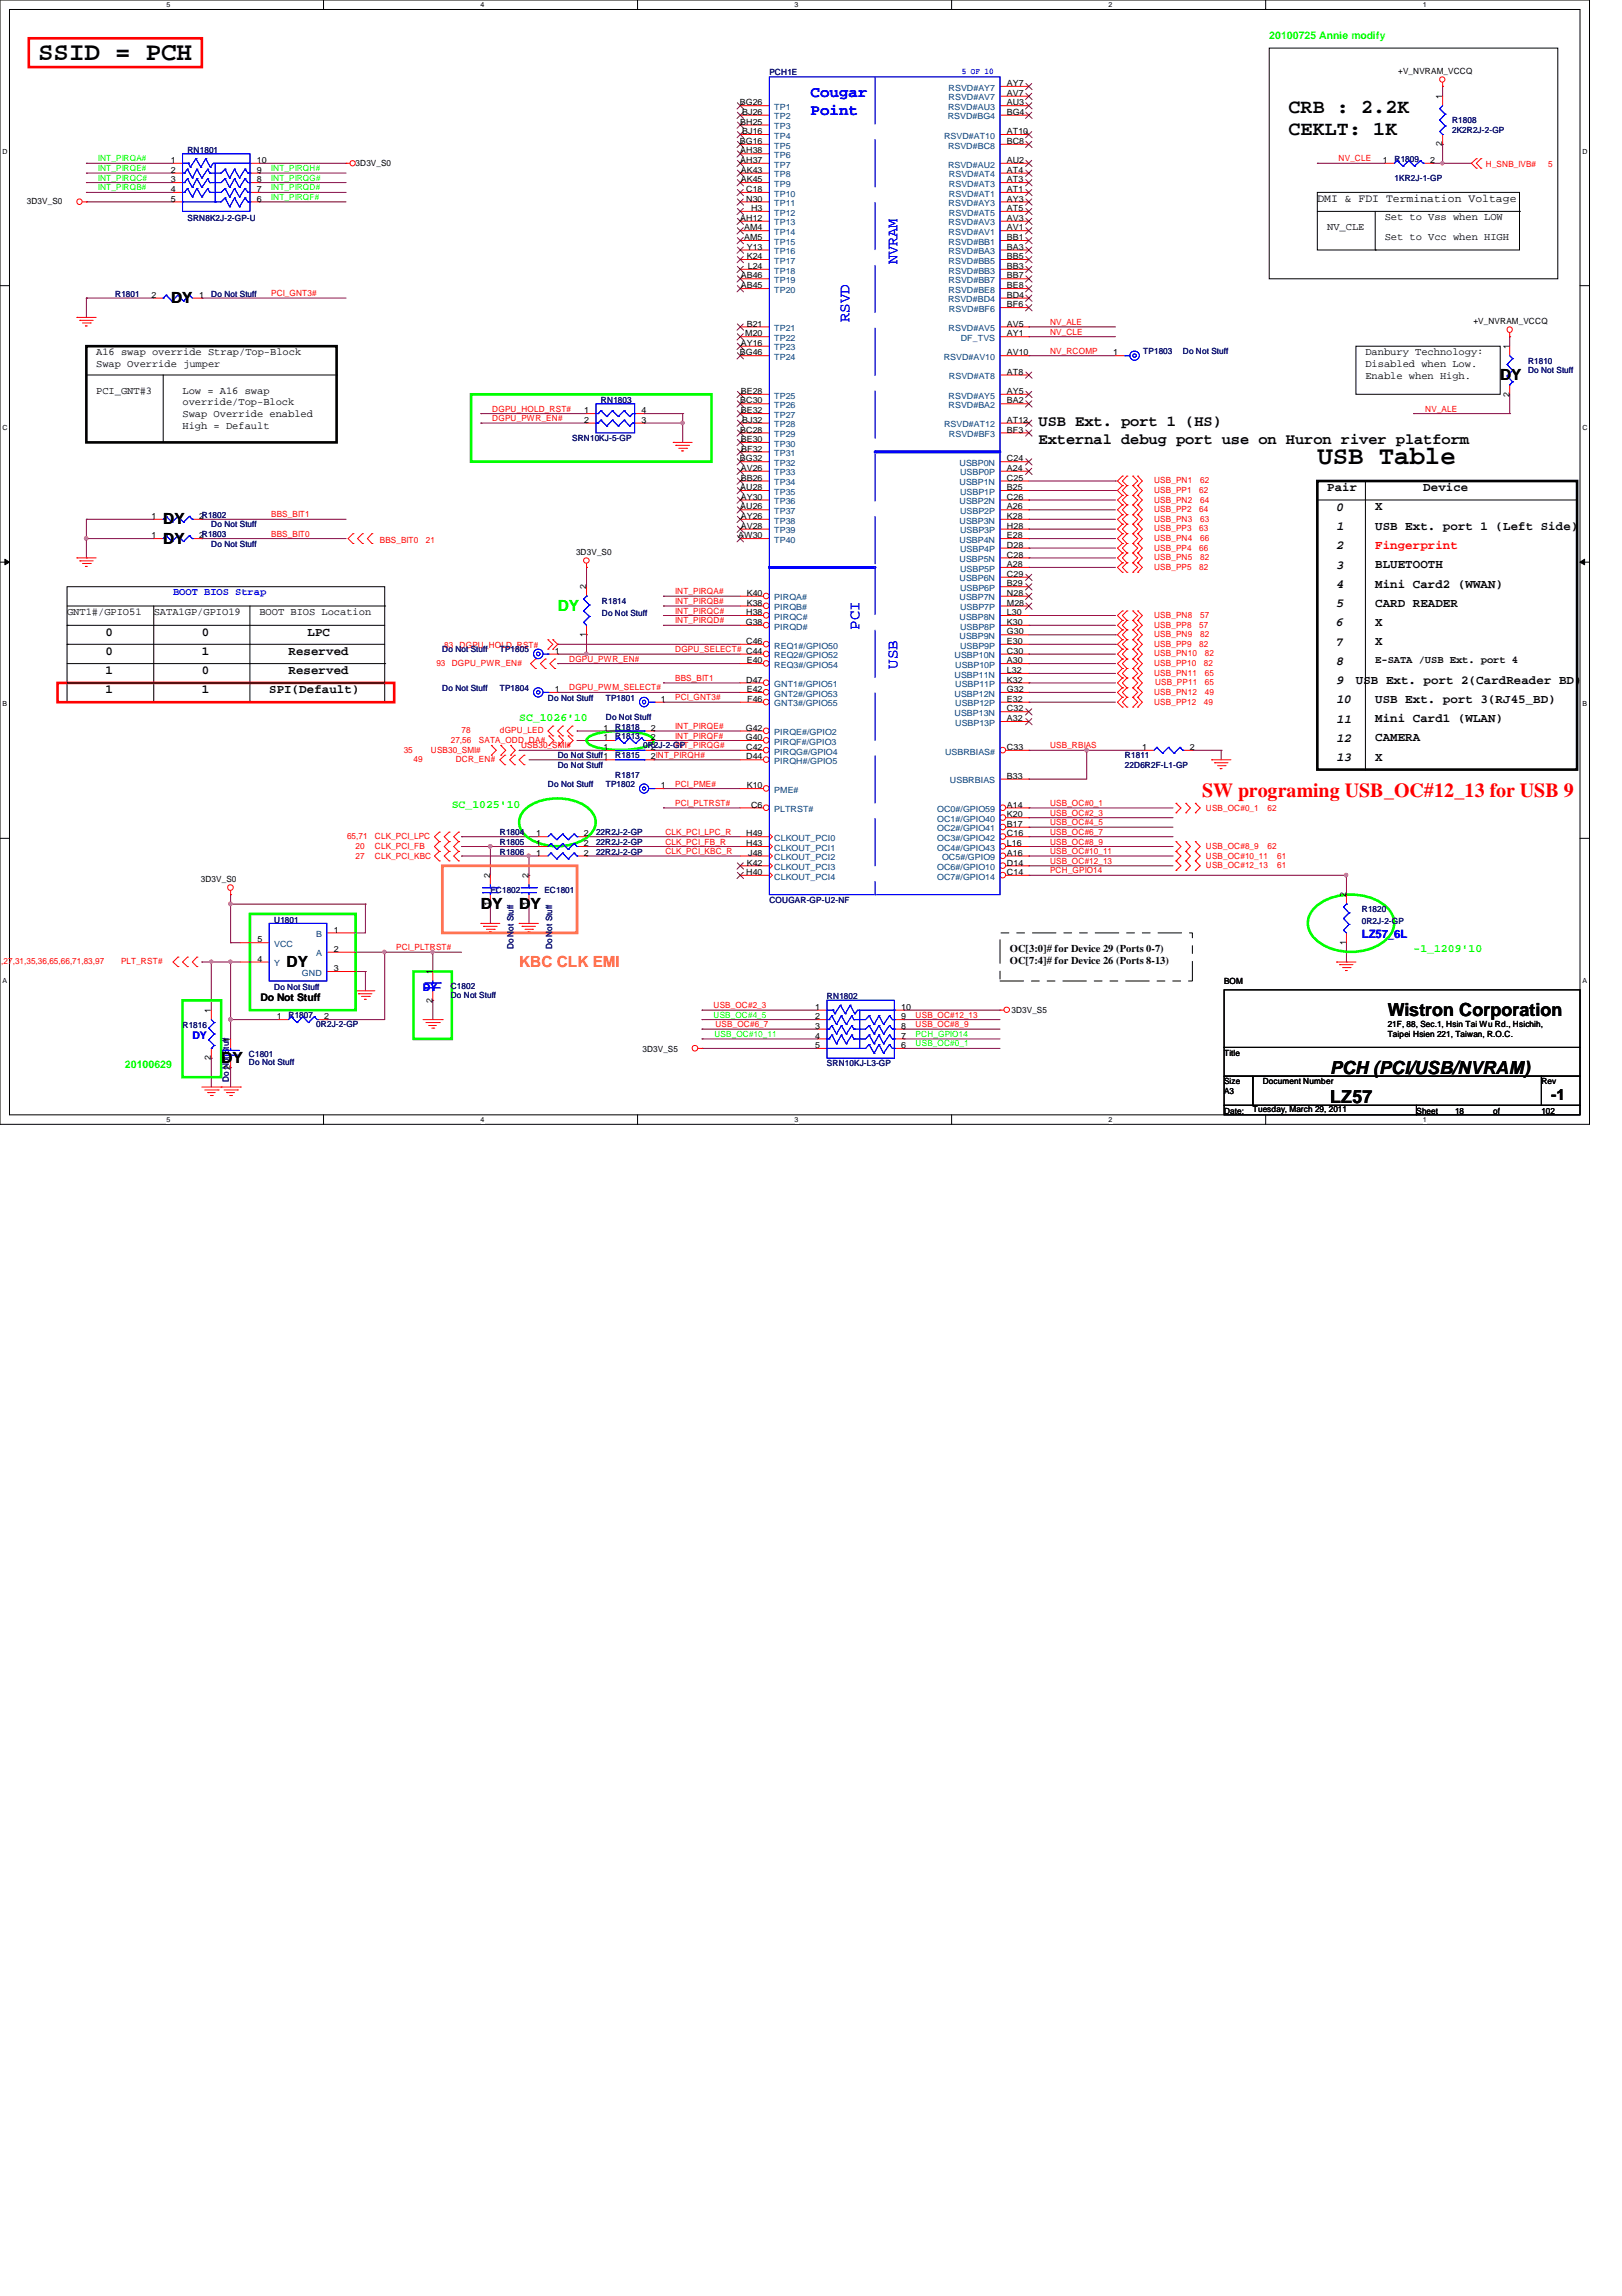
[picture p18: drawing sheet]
<svg xmlns="http://www.w3.org/2000/svg" width="210mm" height="297mm" viewBox="0 0 210 297" stroke-linecap="round" stroke-linejoin="round" font-family="sans-serif">
<defs><g id="words">
<g font-size="3.3">
<text x="5" y="7.7">SSID = PCH</text>
<text x="170.5" y="60">USB Table</text>
</g>
<g font-size="2.6">
<text x="166.8" y="14.6">CRB : 2.2K</text>
<text x="166.8" y="17.4">CEKLT: 1K</text>
</g>
<text font-size="2.6" fill="#f00" x="155.6" y="103.2">SW programing USB_OC#12_13 for USB 9</text>
<g font-size="2.3">
<text x="179.6" y="131.4">Wistron Corporation</text>
<text x="172.1" y="142.7">LZ57</text>
<text x="172.1" y="138.9">PCH (PCI/USB/NVRAM)</text>
</g>
<g font-size="2" fill="#00f">
<text x="104.9" y="12.6">Cougar</text>
<text x="104.9" y="14.8">Point</text>
<text x="116.2" y="34.2" transform="rotate(-90 116.2 34.2)">NVRAM</text>
<text x="109.9" y="41.7" transform="rotate(-90 109.9 41.7)">RSVD</text>
<text x="111.2" y="81.5" transform="rotate(-90 111.2 81.5)">PCI</text>
<text x="116.2" y="86.5" transform="rotate(-90 116.2 86.5)">USB</text>
</g>
<g font-size="2">
<text x="22.1" y="39.2">DY</text>
<text x="194.1" y="49.1">DY</text>
<text x="134.4" y="55.2">USB Ext. port 1 (HS)</text>
<text x="134.4" y="57.4">External debug port use on Huron river platform</text>
<text x="21.1" y="67.8">DY</text>
<text x="21.1" y="70.3">DY</text>
<text x="62.2" y="117.6">DY</text>
<text x="67.2" y="117.6">DY</text>
<text x="37.1" y="125.1">DY</text>
<text x="28.6" y="137.5">DY</text>
<text x="200.7" y="142.4">-1</text>
</g>
<text font-size="2" fill="#0f0" x="72.2" y="79">DY</text>
<text font-size="2" fill="#ff8000" x="67.2" y="125.1">KBC CLK EMI</text>
<g font-size="1.6">
<text x="171.7" y="63.6">Pair</text>
<text x="184.2" y="63.6">Device</text>
<text x="173" y="66.1">0</text>
<text x="173" y="71.1">2</text>
<text x="173" y="68.6">1</text>
<text x="178" y="68.5">USB Ext. port 1 (Left Side)</text>
<text x="178" y="66">X</text>
<text x="173" y="76.1">4</text>
<text x="173" y="73.6">3</text>
<text x="178" y="73.5">BLUETOOTH</text>
<text x="178" y="76">Mini Card2 (WWAN)</text>
<text x="13.7" y="82.3">0</text>
<text x="26.1" y="82.3">0</text>
<text x="39.8" y="82.3">LPC</text>
<text x="173" y="78.5">5</text>
<text x="173" y="81">6</text>
<text x="173" y="83.5">7</text>
<text x="178" y="81">X</text>
<text x="178" y="83.5">X</text>
<text x="178" y="78.5">CARD READER</text>
<text x="13.7" y="87.2">1</text>
<text x="13.7" y="89.7">1</text>
<text x="13.7" y="84.7">0</text>
<text x="26.1" y="87.2">0</text>
<text x="26.1" y="89.7">1</text>
<text x="26.1" y="84.7">1</text>
<text x="34.8" y="89.7">SPI(Default)</text>
<text x="37.3" y="87.2">Reserved</text>
<text x="37.3" y="84.7">Reserved</text>
<text x="173" y="86">8</text>
<text x="173" y="88.5">9</text>
<text x="175.5" y="88.5">USB Ext. port 2(CardReader BD)</text>
<text x="173" y="96">12</text>
<text x="173" y="91">10</text>
<text x="173" y="93.5">11</text>
<text x="178" y="93.4">Mini Card1 (WLAN)</text>
<text x="178" y="90.9">USB Ext. port 3(RJ45_BD)</text>
<text x="178" y="95.9">CAMERA</text>
<text x="173" y="98.5">13</text>
<text x="178" y="98.4">X</text>
</g>
<text font-size="1.6" fill="#f00" x="178" y="71">Fingerprint</text>
<text font-size="1.5" x="170.5" y="26.1">DMI &amp; FDI Termination Voltage</text>
<g font-size="1.5" fill="#0f0">
<text x="67.2" y="93.3">SC_1026'10</text>
<text x="58.5" y="104.5">SC_1025'10</text>
<text x="182.9" y="123.2">-1_1209'10</text>
</g>
<text font-size="1.5" fill="#00f" x="176.2" y="121.3">LZ57_6L</text>
<g font-size="1.4" fill="#0f0">
<text x="164.3" y="5">20100725 Annie modify</text>
<text x="16.2" y="138.2">20100629</text>
</g>
<g font-size="1.4">
<text x="171.7" y="29.8">NV_CLE</text>
<text x="179.2" y="28.5">Set to Vss when LOW</text>
<text x="179.2" y="31">Set to Vcc when HIGH</text>
<text x="12.4" y="45.9">A16 swap override Strap/Top-Block</text>
<text x="12.4" y="47.5">Swap Override jumper</text>
<text x="176.7" y="45.9">Danbury Technology:</text>
<text x="176.7" y="47.5">Disabled when Low.</text>
<text x="12.4" y="50.9">PCI_GNT#3</text>
<text x="23.6" y="52.5">override/Top-Block</text>
<text x="23.6" y="54">Swap Override enabled</text>
<text x="23.6" y="50.9">Low = A16 swap</text>
<text x="176.7" y="49">Enable when High.</text>
<text x="23.6" y="55.5">High = Default</text>
<text x="8.7" y="79.5">GNT1#/GPIO51</text>
<text x="19.9" y="79.5">SATA1GP/GPIO19</text>
<text x="33.6" y="79.5">BOOT BIOS Location</text>
<text x="178" y="85.7">E-SATA /USB Ext. port 4</text>
<text x="130.7" y="123.2">OC[3:0]# for Device 29 (Ports 0-7)</text>
<text x="130.7" y="124.8">OC[7:4]# for Device 26 (Ports 8-13)</text>
<text x="33.7" y="129.5">Do Not Stuff</text>
</g>
<g font-size="1.4" fill="#00f">
<text x="22.4" y="77">BOOT BIOS Strap</text>
<text x="54.7" y="128.2">DY</text>
<text x="24.9" y="134.4">DY</text>
</g>
<g font-size="1.1" fill="#000080">
<text x="99.6" y="9.7">PCH1E</text>
<text x="187.9" y="16">R1808</text>
<text x="187.9" y="17.2">2K2R2J-2-GP</text>
<text x="24.3" y="19.9">RN1801</text>
<text x="180.5" y="21">R1809</text>
<text x="180.5" y="23.5">1KR2J-1-GP</text>
<text x="24.3" y="28.5">SRN8K2J-2-GP-U</text>
<text x="14.9" y="38.4">R1801</text>
<text x="27.3" y="38.4">Do Not Stuff</text>
<text x="148" y="45.8">TP1803</text>
<text x="153.1" y="45.8">Do Not Stuff</text>
<text x="197.7" y="47.1">R1810</text>
<text x="77.8" y="52.2">RN1803</text>
<text x="197.7" y="48.2">Do Not Stuff</text>
<text x="74" y="57.1">SRN10KJ-5-GP</text>
<text x="27.3" y="68.2">Do Not Stuff</text>
<text x="27.3" y="70.7">Do Not Stuff</text>
<text x="77.9" y="78.2">R1814</text>
<text x="77.9" y="79.7">Do Not Stuff</text>
<text x="57.2" y="84.4">Do Not Stuff</text>
<text x="57.2" y="89.4">Do Not Stuff</text>
<text x="64.7" y="84.4">TP1805</text>
<text x="64.7" y="89.4">TP1804</text>
<text x="70.9" y="90.6">Do Not Stuff</text>
<text x="78.4" y="90.6">TP1801</text>
<text x="78.4" y="93.1">Do Not Stuff</text>
<text x="79.6" y="94.4">R1818</text>
<text x="79.6" y="95.6">R1813</text>
<text x="70.9" y="101.9">Do Not Stuff</text>
<text x="72.2" y="98.1">Do Not Stuff1</text>
<text x="72.2" y="99.4">Do Not Stuff</text>
<text x="78.4" y="101.9">TP1802</text>
<text x="79.6" y="98.1">R1815</text>
<text x="79.6" y="100.6">R1817</text>
<text x="83.2" y="96.7">0R2J-2-GP</text>
<text x="145.6" y="98.1">R1811</text>
<text x="145.6" y="99.4">22D6R2F-L1-GP</text>
<text x="64.7" y="110.6">R1806</text>
<text x="64.7" y="108.1">R1804</text>
<text x="64.7" y="109.3">R1805</text>
<text x="77.1" y="110.6">22R2J-2-GP</text>
<text x="77.1" y="108.1">22R2J-2-GP</text>
<text x="77.1" y="109.3">22R2J-2-GP</text>
<text x="35.5" y="119.4">U1801</text>
<text x="63.5" y="115.5">EC1802</text>
<text x="70.4" y="115.5">EC1801</text>
<text x="99.6" y="116.8">COUGAR-GP-U2-NF</text>
<text x="176.2" y="118">R1820</text>
<text x="176.2" y="119.5">0R2J-2-GP</text>
<text x="66.5" y="122.8" transform="rotate(-90 66.5 122.8)">Do Not Stuff</text>
<text x="71.5" y="122.8" transform="rotate(-90 71.5 122.8)">Do Not Stuff</text>
<text x="35.5" y="128.1">Do Not Stuff</text>
<text x="37.3" y="131.7">R1807</text>
<text x="58.3" y="128">C1802</text>
<text x="58.3" y="129.1">Do Not Stuff</text>
<text x="107" y="129.2">RN1802</text>
<text x="23.6" y="133">R1816</text>
<text x="32.2" y="136.7">C1801</text>
<text x="32.2" y="137.8">Do Not Stuff</text>
<text x="40.9" y="132.8">0R2J-2-GP</text>
<text x="107" y="138">SRN10KJ-L3-GP</text>
<text x="29.6" y="140" transform="rotate(-90 29.6 140)">Do Not Stuff</text>
</g>
<g font-size="1.1" fill="#004080">
<text x="122.8" y="11.7">RSVD#AY7</text>
<text x="100.2" y="14.2">TP1</text>
<text x="100.2" y="15.5">TP2</text>
<text x="100.2" y="16.7">TP3</text>
<text x="100.2" y="17.9">TP4</text>
<text x="122.2" y="17.9">RSVD#AT10</text>
<text x="122.6" y="15.5">RSVD#BG4</text>
<text x="122.7" y="14.2">RSVD#AU3</text>
<text x="122.8" y="13">RSVD#AV7</text>
<text x="100.2" y="20.4">TP6</text>
<text x="100.2" y="21.7">TP7</text>
<text x="100.2" y="22.9">TP8</text>
<text x="100.2" y="19.2">TP5</text>
<text x="122.7" y="19.2">RSVD#BC8</text>
<text x="122.7" y="21.7">RSVD#AU2</text>
<text x="122.8" y="22.9">RSVD#AT4</text>
<text x="100.2" y="24.2">TP9</text>
<text x="100.2" y="29.2">TP13</text>
<text x="100.2" y="27.9">TP12</text>
<text x="100.2" y="26.7">TP11</text>
<text x="100.2" y="25.4">TP10</text>
<text x="122.8" y="26.7">RSVD#AY3</text>
<text x="122.8" y="29.2">RSVD#AV3</text>
<text x="122.8" y="24.2">RSVD#AT3</text>
<text x="122.8" y="25.4">RSVD#AT1</text>
<text x="122.8" y="27.9">RSVD#AT5</text>
<text x="100.2" y="32.9">TP16</text>
<text x="100.2" y="34.1">TP17</text>
<text x="100.2" y="35.4">TP18</text>
<text x="100.2" y="31.7">TP15</text>
<text x="100.2" y="30.4">TP14</text>
<text x="122.8" y="34.1">RSVD#BB5</text>
<text x="122.8" y="35.4">RSVD#BB3</text>
<text x="122.8" y="30.4">RSVD#AV1</text>
<text x="122.8" y="31.7">RSVD#BB1</text>
<text x="122.8" y="32.9">RSVD#BA3</text>
<text x="100.2" y="36.6">TP19</text>
<text x="100.2" y="37.9">TP20</text>
<text x="122.7" y="39.1">RSVD#BD4</text>
<text x="122.8" y="36.6">RSVD#BB7</text>
<text x="122.8" y="37.9">RSVD#BE8</text>
<text x="122.8" y="40.3">RSVD#BF6</text>
<text x="100.2" y="42.8">TP21</text>
<text x="100.2" y="44.1">TP22</text>
<text x="100.2" y="45.3">TP23</text>
<text x="100.2" y="46.6">TP24</text>
<text x="122.1" y="46.6">RSVD#AV10</text>
<text x="122.8" y="42.8">RSVD#AV5</text>
<text x="124.3" y="44.1">DF_TVS</text>
<text x="100.2" y="51.6">TP25</text>
<text x="100.2" y="52.8">TP26</text>
<text x="122.8" y="51.6">RSVD#AY5</text>
<text x="122.8" y="52.8">RSVD#BA2</text>
<text x="122.8" y="49.1">RSVD#AT8</text>
<text x="100.2" y="54.1">TP27</text>
<text x="100.2" y="55.3">TP28</text>
<text x="100.2" y="56.6">TP29</text>
<text x="100.2" y="57.8">TP30</text>
<text x="100.2" y="59">TP31</text>
<text x="122.2" y="55.3">RSVD#AT12</text>
<text x="122.8" y="56.6">RSVD#BF3</text>
<text x="100.2" y="60.3">TP32</text>
<text x="100.2" y="61.5">TP33</text>
<text x="100.2" y="62.8">TP34</text>
<text x="100.2" y="64">TP35</text>
<text x="100.2" y="65.2">TP36</text>
<text x="124.2" y="60.3">USBP0N</text>
<text x="124.2" y="62.8">USBP1N</text>
<text x="124.2" y="65.2">USBP2N</text>
<text x="124.2" y="61.5">USBP0P</text>
<text x="124.2" y="64">USBP1P</text>
<text x="100.2" y="66.5">TP37</text>
<text x="100.2" y="67.7">TP38</text>
<text x="100.2" y="69">TP39</text>
<text x="100.2" y="70.2">TP40</text>
<text x="124.2" y="67.7">USBP3N</text>
<text x="124.2" y="70.2">USBP4N</text>
<text x="124.2" y="66.5">USBP2P</text>
<text x="124.2" y="69">USBP3P</text>
<text x="124.2" y="71.5">USBP4P</text>
<text x="100.2" y="77.7">PIRQA#</text>
<text x="124.2" y="72.7">USBP5N</text>
<text x="124.2" y="75.2">USBP6N</text>
<text x="124.2" y="77.7">USBP7N</text>
<text x="124.2" y="74">USBP5P</text>
<text x="124.2" y="76.5">USBP6P</text>
<text x="100.2" y="79">PIRQB#</text>
<text x="100.2" y="80.2">PIRQC#</text>
<text x="100.2" y="81.4">PIRQD#</text>
<text x="100.2" y="83.9">REQ1#/GPIO50</text>
<text x="124.2" y="80.2">USBP8N</text>
<text x="124.2" y="82.7">USBP9N</text>
<text x="124.2" y="79">USBP7P</text>
<text x="124.2" y="81.4">USBP8P</text>
<text x="124.2" y="83.9">USBP9P</text>
<text x="100.2" y="85.2">REQ2#/GPIO52</text>
<text x="100.2" y="86.4">REQ3#/GPIO54</text>
<text x="100.2" y="88.9">GNT1#/GPIO51</text>
<text x="123.5" y="85.2">USBP10N</text>
<text x="123.5" y="87.7">USBP11N</text>
<text x="123.6" y="86.4">USBP10P</text>
<text x="123.6" y="88.9">USBP11P</text>
<text x="100.2" y="90.1">GNT2#/GPIO53</text>
<text x="100.2" y="91.4">GNT3#/GPIO55</text>
<text x="100.2" y="95.1">PIRQE#/GPIO2</text>
<text x="123.5" y="90.1">USBP12N</text>
<text x="123.5" y="92.6">USBP13N</text>
<text x="123.6" y="91.4">USBP12P</text>
<text x="123.6" y="93.9">USBP13P</text>
<text x="100.2" y="96.4">PIRQF#/GPIO3</text>
<text x="100.2" y="97.6">PIRQG#/GPIO4</text>
<text x="100.2" y="98.8">PIRQH#/GPIO5</text>
<text x="122.3" y="97.6">USBRBIAS#</text>
<text x="122.9" y="101.3">USBRBIAS</text>
<text x="100.2" y="102.6">PME#</text>
<text x="100.2" y="105.1">PLTRST#</text>
<text x="121.3" y="105.1">OC0#/GPIO59</text>
<text x="121.3" y="106.3">OC1#/GPIO40</text>
<text x="121.3" y="107.6">OC2#/GPIO41</text>
<text x="100.2" y="108.8">CLKOUT_PCI0</text>
<text x="100.2" y="110.1">CLKOUT_PCI1</text>
<text x="100.2" y="111.3">CLKOUT_PCI2</text>
<text x="100.2" y="113.8">CLKOUT_PCI4</text>
<text x="100.2" y="112.6">CLKOUT_PCI3</text>
<text x="121.3" y="108.8">OC3#/GPIO42</text>
<text x="121.3" y="110.1">OC4#/GPIO43</text>
<text x="121.3" y="112.6">OC6#/GPIO10</text>
<text x="121.3" y="113.8">OC7#/GPIO14</text>
<text x="121.9" y="111.3">OC5#/GPIO9</text>
<text x="35.5" y="125">Y</text>
<text x="35.5" y="122.5">VCC</text>
<text x="40.9" y="121.2">B</text>
<text x="40.9" y="123.7">A</text>
<text x="39.1" y="126.2">GND</text>
</g>
<text font-size="1.1" fill="#00f" x="124.5" y="9.6">5 OF 10</text>
<g font-size="1.1">
<text x="130.3" y="11.1">AY7</text>
<text x="180.9" y="9.5">+V_NVRAM_VCCQ</text>
<text x="95.8" y="13.6">BG26</text>
<text x="95.8" y="16.1">BH25</text>
<text x="96.1" y="14.9">BJ26</text>
<text x="96.1" y="17.4">BJ16</text>
<text x="130.3" y="12.4">AV7</text>
<text x="130.3" y="13.6">AU3</text>
<text x="130.3" y="14.9">BG4</text>
<text x="130.3" y="17.4">AT10</text>
<text x="186.6" y="12.8" transform="rotate(-90 186.6 12.8)">1</text>
<text x="22.1" y="21.1">1</text>
<text x="22.1" y="22.4">2</text>
<text x="22.1" y="23.6">3</text>
<text x="33.2" y="23.6">8</text>
<text x="33.2" y="22.4">9</text>
<text x="33.2" y="21.1">10</text>
<text x="46" y="21.5">3D3V_S0</text>
<text x="95.8" y="18.6">BG16</text>
<text x="95.8" y="19.9">AH38</text>
<text x="95.8" y="21.1">AH37</text>
<text x="95.9" y="22.4">AK43</text>
<text x="95.9" y="23.6">AK45</text>
<text x="130.3" y="18.6">BC8</text>
<text x="130.3" y="21.1">AU2</text>
<text x="130.3" y="22.4">AT4</text>
<text x="130.3" y="23.6">AT3</text>
<text x="178.9" y="21.1">1</text>
<text x="185.1" y="21.1">2</text>
<text x="186.6" y="18.9" transform="rotate(-90 186.6 18.9)">2</text>
<text x="3.5" y="26.4">3D3V_S0</text>
<text x="22.1" y="24.8">4</text>
<text x="22.1" y="26.1">5</text>
<text x="33.2" y="26.1">6</text>
<text x="33.2" y="24.8">7</text>
<text x="95.8" y="28.6">AH12</text>
<text x="96.3" y="29.8">AM4</text>
<text x="96.6" y="26.1">N30</text>
<text x="96.6" y="24.8">C18</text>
<text x="97.2" y="27.3">H3</text>
<text x="130.3" y="24.8">AT1</text>
<text x="130.3" y="26.1">AY3</text>
<text x="130.3" y="27.3">AT5</text>
<text x="130.3" y="28.6">AV3</text>
<text x="130.3" y="29.8">AV1</text>
<text x="96.3" y="31.1">AM5</text>
<text x="96.6" y="32.3">Y13</text>
<text x="96.6" y="33.5">K24</text>
<text x="96.8" y="34.8">L24</text>
<text x="130.3" y="33.5">BB5</text>
<text x="130.3" y="34.8">BB3</text>
<text x="130.3" y="31.1">BB1</text>
<text x="130.3" y="32.3">BA3</text>
<text x="19.6" y="38.5">2</text>
<text x="25.8" y="38.5">1</text>
<text x="95.9" y="36">AB46</text>
<text x="95.9" y="37.3">AB45</text>
<text x="130.3" y="36">BB7</text>
<text x="130.3" y="37.3">BE8</text>
<text x="130.3" y="38.5">BD4</text>
<text x="130.3" y="39.8">BF6</text>
<text x="190.7" y="41.9">+V_NVRAM_VCCQ</text>
<text x="95.8" y="46">BG46</text>
<text x="95.9" y="44.7">AY16</text>
<text x="96.4" y="43.5">M20</text>
<text x="96.6" y="42.2">B21</text>
<text x="130.3" y="42.2">AV5</text>
<text x="130.3" y="43.5">AY1</text>
<text x="130.3" y="46">AV10</text>
<text x="144.1" y="46">1</text>
<text x="195.3" y="45.1" transform="rotate(-90 195.3 45.1)">1</text>
<text x="75.6" y="53.5">1</text>
<text x="83" y="53.5">4</text>
<text x="95.8" y="52.2">BC30</text>
<text x="95.9" y="51">BE28</text>
<text x="95.9" y="53.5">BE32</text>
<text x="130.3" y="48.5">AT8</text>
<text x="130.3" y="51">AY5</text>
<text x="130.3" y="52.2">BA2</text>
<text x="195.3" y="51.3" transform="rotate(-90 195.3 51.3)">2</text>
<text x="75.6" y="54.7">2</text>
<text x="83" y="54.7">3</text>
<text x="95.8" y="59.7">BG32</text>
<text x="95.8" y="56">BC28</text>
<text x="95.9" y="57.2">BE30</text>
<text x="95.9" y="58.4">BF32</text>
<text x="96.1" y="54.7">BJ32</text>
<text x="130.3" y="54.7">AT12</text>
<text x="130.3" y="56">BF3</text>
<text x="130.3" y="59.7">C24</text>
<text x="95.8" y="63.4">AU28</text>
<text x="95.8" y="65.9">AU26</text>
<text x="95.9" y="60.9">AV26</text>
<text x="95.9" y="62.2">BB26</text>
<text x="95.9" y="64.6">AY30</text>
<text x="130.3" y="60.9">A24</text>
<text x="130.3" y="62.2">C25</text>
<text x="130.3" y="63.4">B25</text>
<text x="130.3" y="64.6">C26</text>
<text x="130.3" y="65.9">A26</text>
<text x="19.6" y="67.1">1</text>
<text x="19.6" y="69.6">1</text>
<text x="25.8" y="67.1">2R1802</text>
<text x="25.8" y="69.6">2R1803</text>
<text x="74.5" y="71.8">3D3V_S0</text>
<text x="95.5" y="69.6">AW30</text>
<text x="95.9" y="67.1">AY26</text>
<text x="95.9" y="68.4">AV28</text>
<text x="130.3" y="67.1">K28</text>
<text x="130.3" y="68.4">H28</text>
<text x="130.3" y="69.6">E28</text>
<text x="130.3" y="70.9">D28</text>
<text x="75.9" y="76.2" transform="rotate(-90 75.9 76.2)">2</text>
<text x="96.6" y="77.1">K40</text>
<text x="130.3" y="72.1">C28</text>
<text x="130.3" y="73.4">A28</text>
<text x="130.3" y="74.6">C29</text>
<text x="130.3" y="75.9">B29</text>
<text x="130.3" y="77.1">N28</text>
<text x="75.9" y="82.4" transform="rotate(-90 75.9 82.4)">1</text>
<text x="96.5" y="80.9">G38</text>
<text x="96.6" y="79.6">H38</text>
<text x="96.6" y="83.3">C46</text>
<text x="96.6" y="78.4">K38</text>
<text x="130.3" y="78.4">M28</text>
<text x="130.3" y="79.6">L30</text>
<text x="130.3" y="80.9">K30</text>
<text x="130.3" y="82.1">G30</text>
<text x="130.3" y="83.3">E30</text>
<text x="71.8" y="84.6">1</text>
<text x="71.8" y="89.5">1</text>
<text x="96.6" y="88.3">D47</text>
<text x="96.6" y="85.8">E40</text>
<text x="96.6" y="89.5">E42</text>
<text x="130.3" y="84.6">C30</text>
<text x="130.3" y="85.8">A30</text>
<text x="130.3" y="87.1">L32</text>
<text x="130.3" y="88.3">K32</text>
<text x="130.3" y="89.5">G32</text>
<text x="78.1" y="94.5">1</text>
<text x="78.1" y="95.8">1</text>
<text x="84.2" y="94.5">2</text>
<text x="84.2" y="95.8">2</text>
<text x="85.5" y="90.8">1</text>
<text x="96.5" y="94.5">G42</text>
<text x="96.5" y="95.8">G40</text>
<text x="96.7" y="90.8">F46</text>
<text x="130.3" y="90.8">E32</text>
<text x="130.3" y="92">C32</text>
<text x="130.3" y="93.3">A32</text>
<text x="78.1" y="97">1</text>
<text x="84.2" y="97">2</text>
<text x="84.2" y="98.3">2INT_PIRQH#</text>
<text x="85.5" y="102">1</text>
<text x="96.6" y="97">C42</text>
<text x="96.6" y="98.3">D44</text>
<text x="96.6" y="102">K10</text>
<text x="130.3" y="97">C33</text>
<text x="130.3" y="100.8">B33</text>
<text x="147.8" y="97">1</text>
<text x="154" y="97">2</text>
<text x="97.2" y="104.5">C6</text>
<text x="130.3" y="104.5">A14</text>
<text x="130.3" y="105.7">K20</text>
<text x="130.3" y="107">B17</text>
<text x="63.4" y="113.6" transform="rotate(-90 63.4 113.6)">2</text>
<text x="68.4" y="113.6" transform="rotate(-90 68.4 113.6)">2</text>
<text x="69.4" y="110.7">1</text>
<text x="69.4" y="108.2">1</text>
<text x="69.4" y="109.5">1</text>
<text x="75.6" y="110.7">2</text>
<text x="75.6" y="108.2">2</text>
<text x="75.6" y="109.5">2</text>
<text x="96.6" y="108.2">H49</text>
<text x="96.6" y="109.5">H43</text>
<text x="96.6" y="113.2">H40</text>
<text x="96.6" y="112">K42</text>
<text x="96.8" y="110.7">J48</text>
<text x="130.3" y="108.2">C16</text>
<text x="130.3" y="109.5">L16</text>
<text x="130.3" y="110.7">A16</text>
<text x="130.3" y="112">D14</text>
<text x="130.3" y="113.2">C14</text>
<text x="26" y="114">3D3V_S0</text>
<text x="63.4" y="117.3" transform="rotate(-90 63.4 117.3)">1</text>
<text x="68.4" y="117.3" transform="rotate(-90 68.4 117.3)">1</text>
<text x="174.2" y="116.1" transform="rotate(-90 174.2 116.1)">2</text>
<text x="33.3" y="124.4">4</text>
<text x="33.3" y="121.9">5</text>
<text x="43.2" y="120.7">1</text>
<text x="43.2" y="123.1">2</text>
<text x="43.2" y="125.6">3</text>
<text x="174.2" y="122.2" transform="rotate(-90 174.2 122.2)">1</text>
<text x="27.3" y="131" transform="rotate(-90 27.3 131)">1</text>
<text x="35.8" y="131.9">1</text>
<text x="42" y="131.9">2</text>
<text x="56" y="129.7" transform="rotate(-90 56 129.7)">2</text>
<text x="56" y="126" transform="rotate(-90 56 126)">1</text>
<text x="105.5" y="130.6">1</text>
<text x="105.5" y="131.9">2</text>
<text x="116.6" y="131.9">9</text>
<text x="116.6" y="130.6">10</text>
<text x="130.9" y="131.1">3D3V_S5</text>
<text x="158.4" y="127.3">BOM</text>
<text x="27.3" y="137.2" transform="rotate(-90 27.3 137.2)">2</text>
<text x="29.8" y="134.7" transform="rotate(-90 29.8 134.7)">1</text>
<text x="83.1" y="136.1">3D3V_S5</text>
<text x="105.5" y="133.1">3</text>
<text x="105.5" y="134.4">4</text>
<text x="105.5" y="135.6">5</text>
<text x="116.6" y="135.6">6</text>
<text x="116.6" y="134.4">7</text>
<text x="116.6" y="133.1">8</text>
<text x="158.4" y="136.6">Title</text>
<text x="179.6" y="132.8">21F, 88, Sec.1, Hsin Tai Wu Rd., Hsichih,</text>
<text x="179.6" y="134.2">Taipei Hsien 221, Taiwan, R.O.C.</text>
<text x="29.8" y="138.4" transform="rotate(-90 29.8 138.4)">2</text>
<text x="158.4" y="140.3">Size</text>
<text x="158.4" y="141.6">A3</text>
<text x="162.1" y="143.8">Tuesday, March 29, 2011</text>
<text x="163.4" y="140.3">Document Number</text>
<text x="199.5" y="140.3">Rev</text>
<text x="158.4" y="144.1">Date:</text>
<text x="183.3" y="144.1">Sheet</text>
<text x="188.3" y="144.1">18</text>
<text x="193.3" y="144.1">of</text>
<text x="199.5" y="144.1">102</text>
</g>
<g font-size="1.1" fill="#0f0">
<text x="12.7" y="22.1">INT_PIRQE#</text>
<text x="12.7" y="20.9">INT_PIRQA#</text>
<text x="12.7" y="23.4">INT_PIRQC#</text>
<text x="35.1" y="23.4">INT_PIRQG#</text>
<text x="35.1" y="22.1">INT_PIRQH#</text>
<text x="12.7" y="24.6">INT_PIRQB#</text>
<text x="35.1" y="25.9">INT_PIRQF#</text>
<text x="35.1" y="24.6">INT_PIRQD#</text>
<text x="92.3" y="131.7">USB_OC#4_5</text>
<text x="92.5" y="134.2">USB_OC#10_11</text>
<text x="118.5" y="134.2">PCH_GPIO14</text>
<text x="118.5" y="135.4">USB_OC#0_1</text>
</g>
<g font-size="1.1" fill="#f00">
<text x="173.2" y="20.9">NV_CLE</text>
<text x="192.3" y="21.6">H_SNB_IVB#</text>
<text x="200.4" y="21.6">5</text>
<text x="35.1" y="38.3">PCI_GNT3#</text>
<text x="135.9" y="42">NV_ALE</text>
<text x="135.9" y="43.3">NV_CLE</text>
<text x="135.9" y="45.8">NV_RCOMP</text>
<text x="63.7" y="53.3">DGPU_HOLD_RST#</text>
<text x="184.4" y="53.3">NV_ALE</text>
<text x="63.7" y="54.5">DGPU_PWR_EN#</text>
<text x="149.4" y="65">USB_PN2</text>
<text x="149.4" y="62.5">USB_PN1</text>
<text x="149.4" y="63.8">USB_PP1</text>
<text x="155.2" y="63.8">62</text>
<text x="155.3" y="65">64</text>
<text x="155.3" y="62.5">62</text>
<text x="35.1" y="66.9">BBS_BIT1</text>
<text x="35.1" y="69.4">BBS_BIT0</text>
<text x="49.1" y="70.2">BBS_BIT0</text>
<text x="55.1" y="70.2">21</text>
<text x="149.4" y="67.5">USB_PN3</text>
<text x="149.4" y="68.7">USB_PP3</text>
<text x="149.4" y="70">USB_PN4</text>
<text x="149.4" y="71.2">USB_PP4</text>
<text x="149.4" y="66.3">USB_PP2</text>
<text x="155.2" y="68.7">63</text>
<text x="155.2" y="71.2">66</text>
<text x="155.2" y="66.3">64</text>
<text x="155.3" y="67.5">63</text>
<text x="155.3" y="70">66</text>
<text x="87.4" y="76.9">INT_PIRQA#</text>
<text x="149.4" y="73.7">USB_PP5</text>
<text x="149.4" y="72.5">USB_PN5</text>
<text x="155.2" y="73.7">82</text>
<text x="155.3" y="72.5">82</text>
<text x="57.5" y="83.8">83</text>
<text x="59.5" y="83.8">DGPU_HOLD_RST#</text>
<text x="87.4" y="78.1">INT_PIRQB#</text>
<text x="87.4" y="79.4">INT_PIRQC#</text>
<text x="87.4" y="80.6">INT_PIRQD#</text>
<text x="149.4" y="80">USB_PN8</text>
<text x="149.4" y="81.2">USB_PP8</text>
<text x="149.4" y="82.4">USB_PN9</text>
<text x="149.4" y="83.7">USB_PP9</text>
<text x="155.2" y="81.2">57</text>
<text x="155.2" y="83.7">82</text>
<text x="155.3" y="80">57</text>
<text x="155.3" y="82.4">82</text>
<text x="56.5" y="86.2">93</text>
<text x="58.5" y="86.2">DGPU_PWR_EN#</text>
<text x="73.7" y="89.3">DGPU_PWM_SELECT#</text>
<text x="73.7" y="85.6">DGPU_PWR_EN#</text>
<text x="87.4" y="88.1">BBS_BIT1</text>
<text x="87.4" y="84.4">DGPU_SELECT# C44</text>
<text x="149.4" y="84.9">USB_PN10</text>
<text x="149.4" y="86.2">USB_PP10</text>
<text x="149.4" y="89.9">USB_PN12</text>
<text x="149.4" y="87.4">USB_PN11</text>
<text x="149.5" y="88.6">USB_PP11</text>
<text x="155.8" y="86.2">82</text>
<text x="155.9" y="84.9">82</text>
<text x="155.9" y="89.9">49</text>
<text x="155.9" y="87.4">65</text>
<text x="155.9" y="88.6">65</text>
<text x="59.7" y="94.9">78</text>
<text x="64.7" y="94.9">dGPU_LED</text>
<text x="87.4" y="95.5">INT_PIRQF#</text>
<text x="87.4" y="94.3">INT_PIRQE#</text>
<text x="87.4" y="90.6">PCI_GNT3#</text>
<text x="149.4" y="91.1">USB_PP12</text>
<text x="155.8" y="91.1">49</text>
<text x="52.2" y="97.4">35</text>
<text x="53.5" y="98.6">49</text>
<text x="55.8" y="97.4">USB30_SMI#</text>
<text x="58.3" y="96.1">27,56</text>
<text x="59" y="98.6">DCR_EN#</text>
<text x="62" y="96.1">SATA_ODD_DA#</text>
<text x="67.4" y="96.8">USB30_SMI#</text>
<text x="87.4" y="96.8">INT_PIRQG#</text>
<text x="87.4" y="101.8">PCI_PME#</text>
<text x="135.9" y="96.8">USB_RBIAS</text>
<text x="86.1" y="108">CLK_PCI_LPC_R</text>
<text x="87.4" y="104.3">PCI_PLTRST#</text>
<text x="135.9" y="105.5">USB_OC#2_3</text>
<text x="135.9" y="104.3">USB_OC#0_1</text>
<text x="135.9" y="108">USB_OC#6_7</text>
<text x="135.9" y="106.8">USB_OC#4_5</text>
<text x="156" y="104.9">USB_OC#0_1</text>
<text x="164" y="104.9">62</text>
<text x="44.9" y="108.6">65,71</text>
<text x="46" y="109.8">20</text>
<text x="46" y="111.1">27</text>
<text x="48.5" y="109.8">CLK_PCI_FB</text>
<text x="48.5" y="108.6">CLK_PCI_LPC</text>
<text x="48.5" y="111.1">CLK_PCI_KBC</text>
<text x="86.1" y="109.3">CLK_PCI_FB_R</text>
<text x="86.1" y="110.5">CLK_PCI_KBC_R</text>
<text x="135.9" y="113">PCH_GPIO14</text>
<text x="135.9" y="109.3">USB_OC#8_9</text>
<text x="135.9" y="110.5">USB_OC#10_11</text>
<text x="135.9" y="111.8">USB_OC#12_13</text>
<text x="156" y="109.8">USB_OC#8_9</text>
<text x="156" y="111.1">USB_OC#10_11</text>
<text x="156" y="112.3">USB_OC#12_13</text>
<text x="164" y="109.8">62</text>
<text x="165.3" y="111.1">61</text>
<text x="165.3" y="112.3">61</text>
<text x="-.4" y="124.8">1,27,31,35,36,65,66,71,83,97</text>
<text x="15.7" y="124.8">PLT_RST#</text>
<text x="51.3" y="122.9">PCI_PLTRST#</text>
<text x="92.3" y="130.4">USB_OC#2_3</text>
<text x="118.5" y="131.7">USB_OC#12_13</text>
<text x="92.6" y="132.9">USB_OC#6_7</text>
<text x="118.5" y="132.9">USB_OC#8_9</text>
</g>
<g font-size=".9">
<text x="21.5" y=".9">5</text>
<text x="62.2" y=".9">4</text>
<text x="102.8" y=".9">3</text>
<text x="143.5" y=".9">2</text>
<text x="184.1" y=".9">1</text>
<text x=".3" y="19.9">D</text>
<text x="204.8" y="19.9">D</text>
<text x=".3" y="55.6">C</text>
<text x="204.8" y="55.6">C</text>
<text x=".3" y="91.4">B</text>
<text x="204.8" y="91.4">B</text>
<text x=".3" y="127.1">A</text>
<text x="204.8" y="127.1">A</text>
<text x="21.5" y="145.2">5</text>
<text x="62.2" y="145.2">4</text>
<text x="102.8" y="145.2">3</text>
<text x="143.5" y="145.2">2</text>
<text x="184.1" y="145.2">1</text>
</g>
</g></defs>
<path d="M0 0h205.7v145.5h-205.7zM1.2 1.2h203.3v143h-203.3z" fill="none" stroke="#000" stroke-width=".13"/>
<g fill="#fff">
<path d="M21.5 .1h.6v1h-.6z"/>
<path d="M21.5 144.4h.6v1h-.6z"/>
</g>
<path d="M41.9 0v1.2M41.9 144.2v1.3" fill="none" stroke="#000" stroke-width=".13"/>
<g fill="#fff">
<path d="M62.2 .1h.5v1h-.5z"/>
<path d="M62.2 144.4h.5v1h-.5z"/>
</g>
<path d="M82.5 0v1.2M82.5 144.2v1.3" fill="none" stroke="#000" stroke-width=".13"/>
<g fill="#fff">
<path d="M102.8 .1h.5v1h-.5z"/>
<path d="M102.8 144.4h.5v1h-.5z"/>
</g>
<path d="M123.1 0v1.2M123.1 144.2v1.3" fill="none" stroke="#000" stroke-width=".13"/>
<g fill="#fff">
<path d="M143.5 .1h.5v1h-.5z"/>
<path d="M143.5 144.4h.5v1h-.5z"/>
</g>
<path d="M163.8 0v1.2M163.8 144.2v1.3" fill="none" stroke="#000" stroke-width=".13"/>
<g fill="#fff">
<path d="M184.1 .1h.5v1h-.5z"/>
<path d="M184.1 144.4h.5v1h-.5z"/>
<path d="M.3 19.1h.7v1h-.7z"/>
<path d="M204.8 19.1h.6v1h-.6z"/>
<path d="M.3 54.8h.7v1h-.7z"/>
<path d="M204.8 54.8h.6v1h-.6z"/>
</g>
<path d="M0 37h1.2M204.5 37h1.2" fill="none" stroke="#000" stroke-width=".13"/>
<g fill="#fff">
<path d="M.3 90.6h.6v1h-.6z"/>
<path d="M204.8 90.6h.6v1h-.6z"/>
</g>
<path d="M0 72.7h1.2M.6 72.3l.6 .4-.6 .4zM204.5 72.7l.6-.4v.8zM204.5 72.7h1.2" fill="none" stroke="#000" stroke-width=".13"/>
<path d="M.6 72.3l.6 .4-.6 .4zM204.5 72.7l.6-.4v.8z" fill="#000"/>
<g fill="#fff">
<path d="M.3 126.3h.6v1h-.6z"/>
<path d="M204.8 126.3h.6v1h-.6z"/>
</g>
<path d="M0 108.5h1.2M204.5 108.5h1.2" fill="none" stroke="#000" stroke-width=".13"/>
<path d="M11.2 22.4h.1M11.2 22.4h11.2M133.1 105.8h.1M133.1 113.2h.1M133.1 105.8h18.7M133.1 113.2h41.1" fill="none" stroke="#800040" stroke-width=".13"/>
<path d="M174 113h.3l.1 .2-.1 .2-.1 .1-.2-.1z" fill-rule="evenodd" fill="#f0f"/>
<path d="M174 113h.3l.1 .2-.1 .2-.1 .1-.2-.1z" fill="none" stroke="#f0f" stroke-width=".13"/>
<g fill="none" stroke="#800040" stroke-width=".13">
<path d="M11.2 26.1h.1M11.2 21.1h.1M11.2 26.1h11.2M11.2 21.1h11.2M11.2 69.7h.1M11.2 69.7h8.7M26.1 67.2h.1M26.1 67.2h18.7M158 97.1h.1M158 97.1v1.2M133.1 104.5h.1M133.1 109.5h.1"/>
<path d="M133.1 110.7h.1M133.1 112h.1M133.1 108.2h.1M133.1 104.5h18.7M133.1 109.5h18.7M133.1 110.7h18.7M133.1 112h18.7M133.1 108.2h18.7"/>
</g>
<path d="M11 69.5h.3l.1 .1-.1 .2-.2 .1-.1-.1z" fill-rule="evenodd" fill="#f0f"/>
<path d="M11 69.5h.3l.1 .1-.1 .2-.2 .1-.1-.1z" fill="none" stroke="#f0f" stroke-width=".13"/>
<g fill="none" stroke="#800040" stroke-width=".13">
<path d="M11.2 72.2h.1M11.2 69.7v2.5M133.1 67.2h.1M133.1 68.5h.1M133.1 67.2h11.3M133.1 68.5h11.3M84.6 97.1h.1M84.6 95.8h.1M84.6 98.3h.1M84.6 94.6h.1M84.6 97.1h11.2M84.6 95.8h11.2"/>
<path d="M84.6 98.3h11.2M84.6 94.6h11.2M59.7 108.2h.1M59.7 108.2h10M63.5 109.5h.1M63.5 109.5h6.2M68.5 119.5h.1M68.5 110.7h.1M68.5 117v2.5M68.5 110.7h1.2M75.9 108.2h.1M75.9 108.2h19.9"/>
</g>
<path d="M68.3 110.5h.2l.1 .2-.1 .2-.1 .1-.1-.1z" fill-rule="evenodd" fill="#f0f"/>
<path d="M68.3 110.5h.2l.1 .2-.1 .2-.1 .1-.1-.1z" fill="none" stroke="#f0f" stroke-width=".13"/>
<g fill="none" stroke="#800040" stroke-width=".13">
<path d="M85.9 78.4h.1M85.9 79.6h.1M85.9 77.1h.1M85.9 78.4h9.9M85.9 79.6h9.9M85.9 77.1h9.9M72.2 89.6h.1M72.2 89.6h23.6M75.9 84.6h.1M75.9 84.6h19.9M85.9 88.3h.1M85.9 80.9h.1"/>
<path d="M85.9 90.8h.1M85.9 88.3h9.9M85.9 80.9h9.9M85.9 90.8h9.9M59.7 110.7h.1M59.7 110.7h8.8v2.5M68.5 113.2h.1M75.9 109.5h.1M75.9 110.7h.1M75.9 109.5h19.9M75.9 110.7h19.9M85.9 104.5h.1"/>
<path d="M85.9 102h.1M85.9 104.5h9.9M85.9 102h9.9"/>
</g>
<path d="M75.7 84.4h.3l.1 .2-.1 .2h-.1h-.2z" fill-rule="evenodd" fill="#f0f"/>
<path d="M75.7 84.4h.3l.1 .2-.1 .2h-.1h-.2z" fill="none" stroke="#f0f" stroke-width=".13"/>
<path d="M133.1 72.2h.1M133.1 73.4h.1M133.1 72.2h11.3M133.1 73.4h11.3M72.2 85.9h.1M72.2 85.9h23.6M140.6 97.1h.1M140.6 97.1h7.5" fill="none" stroke="#800040" stroke-width=".13"/>
<path d="M140.4 96.9h.4v.1v.2l-.2 .1-.2-.1z" fill-rule="evenodd" fill="#f0f"/>
<path d="M140.4 96.9h.4v.1v.2l-.2 .1-.2-.1z" fill="none" stroke="#f0f" stroke-width=".13"/>
<g fill="none" stroke="#800040" stroke-width=".13">
<path d="M26.1 69.7h.1M26.1 69.7h18.7M133.1 84.6h.1M133.1 85.9h.1M133.1 84.6h11.3M133.1 85.9h11.3M154.3 97.1h.1M154.3 97.1h3.7M29.8 138.1h.1M29.8 131.9h.1M29.8 124.5h.1M29.8 124.5v9.9"/>
<path d="M29.8 138.1v2.5M29.8 131.9h6.3"/>
</g>
<path d="M29.6 131.7h.4l.1 .2-.1 .1-.2 .1-.2-.1z" fill-rule="evenodd" fill="#f0f"/>
<path d="M29.6 131.7h.4l.1 .2-.1 .1-.2 .1-.2-.1z" fill="none" stroke="#f0f" stroke-width=".13"/>
<path d="M29.6 124.3h.4l.1 .1-.1 .2h-.2h-.2z" fill-rule="evenodd" fill="#f0f"/>
<path d="M29.6 124.3h.4l.1 .1-.1 .2h-.2h-.2z" fill="none" stroke="#f0f" stroke-width=".13"/>
<path d="M29.8 124.5h.1M29.8 124.5h1.3M56 123.2h.1M56 123.2h3.7" fill="none" stroke="#800040" stroke-width=".13"/>
<path d="M55.8 123h.3l.1 .1-.1 .2-.1 .1-.2-.1z" fill-rule="evenodd" fill="#f0f"/>
<path d="M55.8 123h.3l.1 .1-.1 .2-.1 .1-.2-.1z" fill="none" stroke="#f0f" stroke-width=".13"/>
<path d="M29.8 117h.1M29.8 117v5M47.3 117h.1M47.3 117v3.7h-1.3M46 120.7h.1" fill="none" stroke="#800040" stroke-width=".13"/>
<path d="M29.6 116.8h.4l.1 .1-.1 .2-.2 .1-.2-.1z" fill-rule="evenodd" fill="#f0f"/>
<path d="M29.6 116.8h.4l.1 .1-.1 .2-.2 .1-.2-.1z" fill="none" stroke="#f0f" stroke-width=".13"/>
<path d="M27.3 124.5h.1M27.3 124.5h2.5" fill="none" stroke="#800040" stroke-width=".13"/>
<path d="M27.2 124.3h.3l.1 .1-.1 .2h-.2h-.1z" fill-rule="evenodd" fill="#f0f"/>
<path d="M27.2 124.3h.3l.1 .1-.1 .2h-.2h-.1z" fill="none" stroke="#f0f" stroke-width=".13"/>
<g fill="none" stroke="#800040" stroke-width=".13">
<path d="M29.8 117h.1M29.8 115.7h.1M29.8 117h17.5M29.8 115.7v1.3M29.8 122h.1M29.8 122h1.3M46 123.2h.1M46 125.7h.1M46 123.2h3.8M46 125.7h1.3M47.3 125.7h.1M47.3 125.7v2.5"/>
<path d="M49.8 123.2h.1M49.8 123.2v8.7"/>
</g>
<path d="M49.6 123h.3l.1 .1-.1 .2-.2 .1-.1-.1z" fill-rule="evenodd" fill="#f0f"/>
<path d="M49.6 123h.3l.1 .1-.1 .2-.2 .1-.1-.1z" fill="none" stroke="#f0f" stroke-width=".13"/>
<g fill="none" stroke="#800040" stroke-width=".13">
<path d="M186.7 11.2h.1M186.7 18.7h.1M186.7 18.7v2.4h-1.3M186.7 11.2v1.2M11.2 38.6h.1M11.2 24.9h.1M11.2 38.6v2.5M11.2 38.6h8.7M11.2 24.9h11.2M26.1 38.6h.1M26.1 38.6h18.7M33.6 26.1h.1"/>
<path d="M33.6 23.6h.1M33.6 24.9h.1M33.6 21.1h.1M33.6 26.1h11.2M33.6 23.6h11.2M33.6 24.9h11.2M33.6 21.1h11.2M170.5 21.1h.1M170.5 21.1h8.7M185.4 21.1h.1M133.1 42.3h.1M133.1 43.6h.1"/>
<path d="M133.1 46h.1M133.1 42.3h11.3M133.1 43.6h11.3M133.1 46h11.3M11.2 67.2h.1M11.2 69.7h.1M11.2 67.2v2.5M11.2 67.2h8.7M133.1 69.7h.1M133.1 70.9h.1M133.1 79.6h.1M133.1 69.7h11.3"/>
<path d="M133.1 70.9h11.3M133.1 79.6h11.3M72.2 83.4h.1M72.2 83.4h23.6M133.1 89.6h.1M133.1 90.8h.1M133.1 97.1h.1M133.1 80.9h.1M133.1 89.6h11.3M133.1 90.8h11.3M133.1 97.1h7.5M133.1 80.9h11.3"/>
<path d="M140.6 97.1h.1M140.6 97.1v3.7h-7.5M133.1 100.8h.1M133.1 107h.1M133.1 107h18.7M42.3 131.9h.1M42.3 131.9h7.5"/>
</g>
<path d="M186.5 21h.3l.1 .1-.1 .2h-.2h-.1z" fill-rule="evenodd" fill="#f0f"/>
<path d="M186.5 21h.3l.1 .1-.1 .2h-.2h-.1z" fill="none" stroke="#f0f" stroke-width=".13"/>
<g fill="none" stroke="#800040" stroke-width=".13">
<path d="M11.2 23.6h.1M11.2 23.6h11.2M33.6 22.4h.1M33.6 22.4h11.2M186.7 21.1h.1M186.7 21.1h3.7M62.2 54.7h.1M62.2 53.5h.1M62.2 53.5h13.7M62.2 54.7h13.7M83.4 53.5h.1M83.4 53.5h4.9"/>
<path d="M88.3 54.7h.1M88.3 54.7v2.5M182.9 53.5h.1M182.9 53.5h12.5M195.4 43.6h.1M195.4 53.5h.1M195.4 43.6v1.2M195.4 51v2.5M75.9 73.4h.1M75.9 73.4v2.5M133.1 66h.1M133.1 64.7h.1"/>
<path d="M133.1 66h11.3M133.1 64.7h11.3M72.2 84.6h.1M74.7 95.8h.1M74.7 95.8h3.7M75.9 82.1h.1M75.9 82.1v2.5h-3.7M133.1 87.1h.1M133.1 88.3h.1M133.1 87.1h11.3M133.1 88.3h11.3"/>
</g>
<path d="M88.2 54.5h.3l.1 .2-.1 .2h-.2h-.1z" fill-rule="evenodd" fill="#f0f"/>
<path d="M88.2 54.5h.3l.1 .2-.1 .2h-.2h-.1z" fill="none" stroke="#f0f" stroke-width=".13"/>
<path d="M83.4 54.7h.1M88.3 53.5h.1M88.3 53.5v1.2h-4.9M63.5 119.5h.1M63.5 109.5h.1M63.5 109.5v3.7M63.5 117v2.5" fill="none" stroke="#800040" stroke-width=".13"/>
<path d="M63.3 109.3h.3l.1 .2-.1 .1-.2 .1-.1-.1z" fill-rule="evenodd" fill="#f0f"/>
<path d="M63.3 109.3h.3l.1 .2-.1 .1-.2 .1-.1-.1z" fill="none" stroke="#f0f" stroke-width=".13"/>
<g fill="none" stroke="#800040" stroke-width=".13">
<path d="M133.1 62.2h11.3M133.1 63.5h11.3M144.4 62.2h.1M144.4 63.5h.1M67.2 97.1h.1M67.2 97.1h11.2M68.5 98.3h9.9M74.7 94.6h.1M74.7 94.6h3.7M78.4 98.3h.1M133.1 83.4h11.3M133.1 82.1h11.3"/>
<path d="M144.4 83.4h.1M144.4 82.1h.1M59.7 109.5h.1M59.7 109.5h3.8M174.2 113.2h.1M174.2 113.2v2.5M26.1 124.5h.1M26.1 124.5h1.2M27.3 124.5h.1M27.3 136.9h.1M27.3 124.5v6.2M27.3 136.9v3.7"/>
<path d="M49.8 123.2h.1M49.8 123.2h6.2M56 129.4h.1M56 123.2h.1M56 123.2v2.5M56 129.4v2.5M90.8 133.1h.1M90.8 135.6h.1M90.8 134.4h.1M90.8 131.9h.1M90.8 130.7h.1M90.8 133.1h15"/>
<path d="M90.8 135.6h15M90.8 130.7h15M90.8 131.9h15M90.8 134.4h15M117 133.1h.1M117 130.7h.1M117 131.9h.1M117 134.4h.1M117 135.6h.1M117 133.1h12.4M117 135.6h12.4M117 130.7h12.4"/>
<path d="M117 131.9h12.4M117 134.4h12.4M174.2 124.5h.1M174.2 122v2.5"/>
</g>
<g fill="none" stroke="#f00" stroke-width=".13">
<path d="M129.4 11.2h3.7M129.4 12.4h3.7M129.4 13.7h3.7M129.4 14.9h3.7M129.4 17.4h3.7M129.4 18.7h3.7M186.7 11.2h.1M186.7 10.7v.5M10.7 26.1h.5M11.2 26.1h.1M19.9 38.6h1.2M22.4 26.1h1.2"/>
<path d="M22.4 21.1h1.2M22.4 22.4h1.2M22.4 23.6h1.2M22.4 24.9h1.2M24.9 38.6h1.2M32.3 26.1h1.3M32.3 21.1h1.3M32.3 22.4h1.3M32.3 23.6h1.3M32.3 24.9h1.3M44.8 21.1h.1M44.8 21.1h.5"/>
<path d="M129.4 26.1h3.7M129.4 21.1h3.7M129.4 22.4h3.7M129.4 23.6h3.7M129.4 24.9h3.7M129.4 38.6h3.7M129.4 33.6h3.7M129.4 34.8h3.7M129.4 36.1h3.7M129.4 37.3h3.7M129.4 39.8h3.7M129.4 27.3h3.7"/>
<path d="M129.4 28.6h3.7M129.4 29.8h3.7M129.4 31.1h3.7M129.4 32.3h3.7M179.2 21.1h1.3M184.2 21.1h1.2M191.1 20.5h.1M191.1 21.8h.1M191.1 20.5l-.7 .6 .7 .7M191.6 21.8h.1M191.6 20.5h.1M191.6 20.5l-.5 .6 .5 .7"/>
<path d="M9.9 41.1h.1M9.9 41.1h2.5M10.3 41.4h.1M10.3 41.4h1.8M10.7 41.8h1M11 42.2h.1M11 42.2h.3M11.7 41.8h.1M75.9 53.5h1.2M75.9 54.7h1.2M82.1 53.5h1.3M82.1 54.7h1.3"/>
<path d="M87.1 57.2h.1M87.1 57.2h2.5M87.5 57.6h.1M87.5 57.6h1.7M87.8 58h1.1M88.2 58.3h.1M88.2 58.3h.3M88.9 58h.1M129.4 46h3.7M129.4 54.7h3.7M129.4 42.3h3.7M129.4 43.6h3.7"/>
<path d="M129.4 48.5h3.7M129.4 51h3.7M129.4 52.2h3.7M129.4 56h3.7M144.4 46h1.2M195.4 43.6h.1M195.4 43.1v.5M195.4 44.8v1.2M195.4 49.8v1.2M9.9 72.2h.1M9.9 72.2h2.5M10.3 72.6h.1"/>
<path d="M10.3 72.6h1.8M10.7 72.9h1M11 73.3h.1M11 73.3h.3M11.7 72.9h.1M19.9 67.2h1.2M24.9 67.2h1.2M45.7 70.3h.1M45.7 69h.1M45.7 69l-.7 .7 .7 .6M46.9 69h.1M46.9 70.3h.1"/>
<path d="M46.9 69l-.6 .7 .6 .6M48.1 70.3h.1M48.1 69h.1M48.1 69l-.6 .7 .6 .6M75.9 73.4h.1M75.9 72.9v.5M75.9 75.9v1.2M145.2 74h.1M145.2 72.8h.1M145.2 71.5h.1M145.2 67.8h.1M145.2 66.6h.1"/>
<path d="M145.2 69h.1M145.2 70.3h.1M145.2 79h.1M145.2 65.3h.1M145.2 64.1h.1M145.2 62.8h.1M145.2 61.6h.1M145.2 72.8l-.6 .6 .6 .6M145.2 71.5l-.6 .7 .6 .6M145.2 66.6l-.6 .6 .6 .6M145.2 70.3l-.6 .6 .6 .6M145.2 67.8l-.6 .7 .6 .5"/>
<path d="M145.2 69l-.6 .7 .6 .6M145.2 79l-.6 .6 .6 .7M145.2 65.3l-.6 .7 .6 .6M145.2 61.6l-.6 .6 .6 .6M145.2 64.1l-.6 .6 .6 .6M145.2 62.8l-.6 .7 .6 .6M145.8 74h.1M145.8 72.8h.1M145.8 71.5h.1M145.8 67.8h.1M145.8 66.6h.1M145.8 69h.1"/>
<path d="M145.8 70.3h.1M145.8 79h.1M145.8 65.3h.1M145.8 64.1h.1M145.8 62.8h.1M145.8 61.6h.1M145.8 72.8l-.6 .6 .6 .6M145.8 71.5l-.6 .7 .6 .6M145.8 66.6l-.6 .6 .6 .6M145.8 67.8l-.6 .7 .6 .5M145.8 69l-.6 .7 .6 .6M145.8 70.3l-.6 .6 .6 .6"/>
<path d="M145.8 79l-.6 .6 .6 .7M145.8 65.3l-.6 .7 .6 .6M145.8 64.1l-.6 .6 .6 .6M145.8 61.6l-.6 .6 .6 .6M145.8 62.8l-.6 .7 .6 .6M146.6 72.8h.1M146.6 74h.1M146.6 71.5h.1M146.6 66.6h.1M146.6 67.8h.1M146.6 69h.1M146.6 70.3h.1"/>
<path d="M146.6 79h.1M146.6 65.3h.1M146.6 64.1h.1M146.6 61.6h.1M146.6 62.8h.1M146.6 72.8l.6 .6-.6 .6M146.6 71.5l.6 .7-.6 .6M146.6 66.6l.6 .6-.6 .6M146.6 67.8l.6 .7-.6 .5M146.6 70.3l.6 .6-.6 .6M146.6 69l.6 .7-.6 .6M146.6 79l.6 .6-.6 .7"/>
<path d="M146.6 65.3l.6 .7-.6 .6M146.6 64.1l.6 .6-.6 .6M146.6 61.6l.6 .6-.6 .6M146.6 62.8l.6 .7-.6 .6M147.2 74h.1M147.2 72.8h.1M147.2 71.5h.1M147.2 67.8h.1M147.2 66.6h.1M147.2 69h.1M147.2 70.3h.1M147.2 79h.1"/>
<path d="M147.2 65.3h.1M147.2 64.1h.1M147.2 62.8h.1M147.2 61.6h.1M147.2 72.8l.6 .6-.6 .6M147.2 71.5l.6 .7-.6 .6M147.2 66.6l.6 .6-.6 .6M147.2 67.8l.6 .7-.6 .5M147.2 69l.6 .7-.6 .6M147.2 70.3l.6 .6-.6 .6M147.2 79l.6 .6-.6 .7M147.2 65.3l.6 .7-.6 .6"/>
<path d="M147.2 64.1l.6 .6-.6 .6M147.2 61.6l.6 .6-.6 .6M147.2 62.8l.6 .7-.6 .6M63.6 97.7h.1M63.6 96.4h.1M63.6 96.4l.6 .7-.6 .6M64.8 96.4h.1M64.8 97.7h.1M64.8 96.4l.6 .7-.6 .6M65.3 98.9h.1M65.3 97.7h.1M65.3 97.7l-.6 .6 .6 .6"/>
<path d="M66.1 97.7h.1M66.1 96.4h.1M66.1 96.4l.6 .7-.6 .6M66.6 97.7h.1M66.6 98.9h.1M66.6 97.7l-.6 .6 .6 .6M67.8 98.9h.1M67.8 97.7h.1M67.8 97.7l-.6 .6 .6 .6M69.3 86.5h.1M69.3 85.3h.1M69.3 85.3l-.6 .6 .6 .6"/>
<path d="M70.6 85.3h.1M70.6 86.5h.1M70.6 85.3l-.7 .6 .7 .6M70.9 84h.1M70.9 82.8h.1M70.9 82.8l.6 .6-.6 .6M70.9 84.6h1.3M70.9 89.6h1.3M71 96.4h.1M71 95.2h.1M71 95.2l.7 .6-.7 .6M71.5 82.8h.1"/>
<path d="M71.5 84h.1M71.5 95.2h.1M71.5 93.9h.1M71.5 82.8l.7 .6-.7 .6M71.5 93.9l-.6 .7 .6 .6M71.8 86.5h.1M71.8 85.3h.1M71.8 85.3l-.6 .6 .6 .6M72.3 95.2h.1M72.3 96.4h.1M72.3 95.2l.6 .6-.6 .6M72.8 93.9h.1"/>
<path d="M72.8 95.2h.1M72.8 93.9l-.6 .7 .6 .6M73.5 96.4h.1M73.5 95.2h.1M73.5 95.2l.7 .6-.7 .6M74 95.2h.1M74 93.9h.1M74 93.9l-.6 .7 .6 .6M75.9 80.9v1.2M78.4 97.1h1.2M83.4 97.1h1.2M84.6 90.8h1.3"/>
<path d="M145.2 85.3h.1M145.2 84h.1M145.2 86.5h.1M145.2 90.2h.1M145.2 89h.1M145.2 91.5h.1M145.2 80.3h.1M145.2 81.5h.1M145.2 87.7h.1M145.2 82.8h.1M145.2 84l-.6 .6 .6 .7M145.2 85.3l-.6 .6 .6 .6"/>
<path d="M145.2 86.5l-.6 .6 .6 .6M145.2 89l-.6 .6 .6 .6M145.2 90.2l-.6 .6 .6 .7M145.2 82.8l-.6 .6 .6 .6M145.2 80.3l-.6 .6 .6 .6M145.2 87.7l-.6 .6 .6 .7M145.2 81.5l-.6 .6 .6 .7M145.8 85.3h.1M145.8 84h.1M145.8 86.5h.1M145.8 90.2h.1M145.8 89h.1"/>
<path d="M145.8 91.5h.1M145.8 80.3h.1M145.8 81.5h.1M145.8 87.7h.1M145.8 82.8h.1M145.8 84l-.6 .6 .6 .7M145.8 85.3l-.6 .6 .6 .6M145.8 89l-.6 .6 .6 .6M145.8 90.2l-.6 .6 .6 .7M145.8 80.3l-.6 .6 .6 .6M145.8 86.5l-.6 .6 .6 .6M145.8 87.7l-.6 .6 .6 .7"/>
<path d="M145.8 81.5l-.6 .6 .6 .7M145.8 82.8l-.6 .6 .6 .6M146.6 84h.1M146.6 85.3h.1M146.6 86.5h.1M146.6 89h.1M146.6 90.2h.1M146.6 91.5h.1M146.6 80.3h.1M146.6 81.5h.1M146.6 87.7h.1M146.6 82.8h.1"/>
<path d="M146.6 84l.6 .6-.6 .7M146.6 85.3l.6 .6-.6 .6M146.6 89l.6 .6-.6 .6M146.6 86.5l.6 .6-.6 .6M146.6 90.2l.6 .6-.6 .7M146.6 80.3l.6 .6-.6 .6M146.6 82.8l.6 .6-.6 .6M146.6 87.7l.6 .6-.6 .7M146.6 81.5l.6 .6-.6 .7M147.2 85.3h.1M147.2 84h.1M147.2 86.5h.1"/>
<path d="M147.2 90.2h.1M147.2 89h.1M147.2 91.5h.1M147.2 80.3h.1M147.2 81.5h.1M147.2 87.7h.1M147.2 82.8h.1M147.2 84l.6 .6-.6 .7M147.2 85.3l.6 .6-.6 .6M147.2 89l.6 .6-.6 .6M147.2 90.2l.6 .6-.6 .7M147.2 80.3l.6 .6-.6 .6"/>
<path d="M147.2 86.5l.6 .6-.6 .6M147.2 87.7l.6 .6-.6 .7M147.2 81.5l.6 .6-.6 .7M147.2 82.8l.6 .6-.6 .6M148.1 97.1h1.3M153.1 97.1h1.2M156.8 98.3h.1M156.8 98.3h2.5M157.2 98.7h.1M157.2 98.7h1.7M157.6 99.1h.9M157.9 99.4h.1"/>
<path d="M157.9 99.4h.3M158.5 99.1h.1M29.8 115.7h.1M29.8 115.2v.5M56.9 110.2h.1M56.9 108.9h.1M56.9 107.7h.1M56.9 111.4h.1M56.9 107.7l-.7 .5 .7 .7M56.9 108.9l-.7 .6 .7 .7M56.9 110.2l-.7 .5 .7 .7M58.1 108.9h.1"/>
<path d="M58.1 110.2h.1M58.1 107.7h.1M58.1 111.4h.1M58.1 108.9l-.6 .6 .6 .7M58.1 107.7l-.6 .5 .6 .7M58.1 110.2l-.6 .5 .6 .7M59.4 110.2h.1M59.4 108.9h.1M59.4 107.7h.1M59.4 111.4h.1M59.4 110.2l-.7 .5 .7 .7M59.4 108.9l-.7 .6 .7 .7"/>
<path d="M59.4 107.7l-.7 .5 .7 .7M62.2 119.5h.1M62.2 119.5h2.5M62.6 119.8h.1M62.6 119.8h1.7M63.5 113.2v1.3M63.5 115.7v1.3M67.2 119.5h.1M67.2 119.5h2.5M67.6 119.8h.1M67.6 119.8h1.7M69.7 110.7h1.2"/>
<path d="M69.7 108.2h1.2M69.7 109.5h1.2M74.7 110.7h1.2M74.7 108.2h1.2M74.7 109.5h1.2M84.6 102h1.3M152.2 110.2h.1M152.2 108.9h.1M152.2 111.4h.1M152.2 105.2h.1M152.2 103.9h.1M152.2 112.6h.1"/>
<path d="M152.2 108.9l.6 .6-.6 .7M152.2 110.2l.6 .5-.6 .7M152.2 103.9l.6 .6-.6 .7M152.2 111.4l.6 .6-.6 .6M153.5 108.9h.1M153.5 110.2h.1M153.5 111.4h.1M153.5 103.9h.1M153.5 105.2h.1M153.5 112.6h.1M153.5 108.9l.6 .6-.6 .7M153.5 110.2l.6 .5-.6 .7"/>
<path d="M153.5 111.4l.6 .6-.6 .6M153.5 103.9l.6 .6-.6 .7M154.7 110.2h.1M154.7 108.9h.1M154.7 111.4h.1M154.7 105.2h.1M154.7 103.9h.1M154.7 112.6h.1M154.7 108.9l.6 .6-.6 .7M154.7 111.4l.6 .6-.6 .6M154.7 110.2l.6 .5-.6 .7M154.7 103.9l.6 .6-.6 .7"/>
<path d="M174.2 115.7v1.3M23 125.1h.1M23 123.8h.1M23 123.8l-.6 .7 .6 .6M24.3 123.8h.1M24.3 125.1h.1M24.3 123.8l-.7 .7 .7 .6M25.5 125.1h.1M25.5 123.8h.1M25.5 123.8l-.6 .7 .6 .6M27.3 130.7v1.2M27.3 135.6v1.3"/>
<path d="M29.8 134.4v1.2M29.8 136.9v1.2M36.1 131.9h1.2M41.1 131.9h1.2M46 128.2h.1M46 128.2h2.5M46.4 128.6h.1M46.4 128.6h1.7M46.8 128.9h1M47.2 129.3h.1M47.2 129.3h.2M47.8 128.9h.1"/>
<path d="M54.7 131.9h2.5M55.1 132.3h1.8M55.5 132.7h.1M55.5 132.7h1M55.9 133h.2M56 125.7v1.2M56 128.2v1.2M56.1 133h.1M56.9 132.3h.1M57.2 131.9h.1M62.9 120.2h1.1M63.3 120.6h.1"/>
<path d="M63.3 120.6h.3M64 120.2h.1M67.9 120.2h1M68.3 120.6h.1M68.3 120.6h.3M68.9 120.2h.1M90.3 135.6h.5M90.8 135.6h.1M129.4 130.7h.1M129.4 130.7h.5M173 124.5h.1M173 124.5h2.5"/>
<path d="M173.4 124.8h.1M173.4 124.8h1.7M173.7 125.2h1M174.1 125.6h.1M174.1 125.6h.3M174.2 120.7v1.3M174.7 125.2h.1M26.1 140.6h5M26.5 141h1.7M26.9 141.4h.1M26.9 141.4h1M27.2 141.7h.3"/>
<path d="M27.5 141.7h.1M28.2 141h.1M28.6 140.6h.1M29 141h1.7M29.3 141.4h.1M29.3 141.4h1.1M29.7 141.7h.3M30 141.7h.1M30.7 141h.1M31.1 140.6h.1"/>
<circle cx="186.6" cy="10.3" r=".34"/>
<circle cx="10.3" cy="26.1" r=".35"/>
<circle cx="45.6" cy="21.1" r=".34"/>
<circle cx="195.4" cy="42.6" r=".35"/>
<circle cx="75.9" cy="72.5" r=".36"/>
<circle cx="29.8" cy="114.8" r=".37"/>
<circle cx="89.9" cy="135.6" r=".37"/>
<circle cx="130.3" cy="130.6" r=".36"/>
</g>
<g fill="none" stroke="#000" stroke-width=".13">
<path d="M164.3 6.2h37.3v29.9h-37.3zM170.5 24.9h26.1v7.4h-26.1zM170.5 27.3h26.1M178 32.3h.1M178 27.3v5M196.6 27.3h.1M11.2 48.5h32.4M21.1 57.2h.1M21.1 48.5v8.7M43.6 48.5h.1M175.5 44.8h18.6v6.2h-18.6zM8.7 75.9h41.1v14.9h-41.1z"/>
<path d="M8.7 78.4h41.1M19.9 78.4v12.4M32.3 78.4v12.4M49.8 78.4h.1M170.5 64.7h33.6M176.7 62.2v37.4M8.7 80.9h.1M8.7 83.4h.1M8.7 88.3h.1M8.7 85.9h41.1M8.7 80.9h41.1M8.7 83.4h41.1"/>
<path d="M8.7 88.3h41.1M19.9 90.8h.1M32.3 90.8h.1M49.8 85.9h.1M158.4 128.1h46.1v7.4h-46.1zM158.4 135.5h46.1v3.7h-46.1zM158.4 139.2h3.7v3.8h-3.7zM162.1 139.2h37.4v3.8h-37.4zM199.5 139.2h5v3.8h-5zM158.4 143h24.9v1.2h-24.9zM183.3 143h21.2v1.2h-21.2z"/>
</g>
<path d="M57.2 112h17.5v8.7h-17.5z" fill="none" stroke="#ff8000" stroke-width=".34"/>
<path d="M3.7 5h22.4v3.7h-22.4zM7.5 88.3h43.5v2.5h-43.5z" fill="none" stroke="#f00" stroke-width=".34"/>
<path d="M11.2 44.8h32.4v12.4h-32.4zM170.5 62.2h33.6v37.4h-33.6z" fill="none" stroke="#000" stroke-width=".34"/>
<path d="M129.4 120.7h24.9v6.2h-24.9z" fill="none" stroke="#000" stroke-width=".13" stroke-dasharray="3 1 1 1 1 1"/>
<path d="M61 51h31.1v8.7h-31.1zM76 95.5a4 4 0 0 1 2.3-.8 11.7 11.7 0 0 1 5.8 .6l.4 .2 .1 .3-.1 .3a4.1 4.1 0 0 1-2.4 .8 11.6 11.6 0 0 1-5.8-.6l-.3-.2-.1-.3zM32.3 118.2h13.7v12.5h-13.7zM68 104.6a6.9 6.9 0 0 1 8.2 0 2.18 2.18 0 0 1 0 3.5 6.8 6.8 0 0 1-8.2 0 2.2 2.2 0 0 1 0-3.5zM170 117.6a7.2 7.2 0 0 1 7.6-1.4 3.8 3.8 0 0 1 2.8 3.2 3.8 3.8 0 0 1-2.8 3.2 7.6 7.6 0 0 1-7-.8 2.79 2.79 0 0 1-.6-4.2zM23.6 129.4h5v10h-5zM53.5 125.7h5v8.7h-5z" fill="none" stroke="#0f0" stroke-width=".34"/>
<g fill="none" stroke="#00f" stroke-width=".13">
<path d="M23.6 19.9h8.7v7.4h-8.7zM21.1 38.6h.1M21.5 38.2h.1M21.5 38.2l.8 .7M21.5 38.2l-.4 .4M22.3 38.9h.1M23 38.2h.1M23 38.2l.7 .7M23 38.2l-.7 .7M23.6 26.1h.1M23.6 21.1h.8M23.6 22.4h.3"/>
<path d="M23.6 23.6h.3M23.6 24.9h.3M23.7 38.9h.1M23.9 22.4h.1M23.9 23.6h.1M23.9 24.9h.1M24.3 21.9h.1M24.3 23.1h.1M24.3 24.4h.1M24.3 21.9l-.4 .5M24.3 21.9l.6 1.1M24.3 23.1l-.4 .5"/>
<path d="M24.3 23.1l.6 1.2M24.3 24.4l-.4 .5M24.3 24.4l.6 1.1M24.4 21.1h.1M24.4 21.1l.2 .5M24.5 38.2h.1M24.5 38.2l.4 .4M24.5 38.2l-.8 .7M24.6 21.6h.1M24.9 23h.1M24.9 24.3h.1M24.9 25.5h.1"/>
<path d="M25.4 20.5h.1M25.4 20.5l-.8 1.1M25.4 20.5l.6 1.1M25.5 21.9h.1M25.5 23.1h.1M25.5 24.4h.1M25.5 21.9l-.6 1.1M25.5 21.9l.6 1.1M25.5 23.1l-.6 1.2M25.5 23.1l.6 1.2M25.5 24.4l-.6 1.1M25.5 24.4l.6 1.1"/>
<path d="M26 21.6h.1M26.1 23h.1M26.1 24.3h.1M26.1 25.5h.1M26.6 20.5h.1M26.6 20.5l.6 1.1M26.6 20.5l-.6 1.1M26.9 21.9h.1M26.9 23.1h.1M26.9 24.4h.1M26.9 21.9l.2 .5M26.9 21.9l-.8 1.1"/>
<path d="M26.9 23.1l.2 .5M26.9 23.1l-.8 1.2M26.9 24.4l.2 .5M26.9 24.4l-.8 1.1M27.1 22.4h.1M27.1 23.6h.1M27.1 24.9h.1M27.2 21.6h.1M27.9 26.1h.1M27.9 21.1v5M29.1 25.6h.1M29.1 21.9h.1"/>
<path d="M29.1 23.1h.1M29.1 24.4h.1M29.1 25.6l-.5 .5h-5M29.1 25.6l.6 1.2M29.1 21.9l-.5 .5h-1.5M29.1 21.9l.6 1.1M29.1 23.1l-.5 .5h-1.5M29.1 23.1l.6 1.2M29.1 24.4l-.5 .5h-1.5M29.1 24.4l.6 1.1M29.7 26.8h.1M29.7 23h.1"/>
<path d="M29.7 24.3h.1M29.7 25.5h.1M30.4 25.6h.1M30.4 21.9h.1M30.4 23.1h.1M30.4 24.4h.1M30.4 25.6l-.7 1.2M30.4 25.6l.6 1.2M30.4 21.9l.6 1.1M30.4 21.9l-.7 1.1M30.4 23.1l.6 1.2M30.4 23.1l-.7 1.2"/>
<path d="M30.4 24.4l.6 1.1M30.4 24.4l-.7 1.1M31 26.8h.1M31 23h.1M31 24.3h.1M31 25.5h.1M31.7 25.6h.1M31.7 21.9h.1M31.7 23.1h.1M31.7 24.4h.1M31.7 25.6l.4 .5M31.7 25.6l-.7 1.2"/>
<path d="M31.7 21.9l-.7 1.1M31.7 21.9l.4 .5M31.7 23.1l-.7 1.2M31.7 23.1l.4 .5M31.7 24.4l-.7 1.1M31.7 24.4l.4 .5M32.1 26.1h.1M32.1 22.4h.1M32.1 23.6h.1M32.1 24.9h.1M32.1 26.1h.2M32.1 22.4h.2"/>
<path d="M32.1 23.6h.2M32.1 24.9h.2M32.3 26.1h.1M32.3 22.4h.1M32.3 23.6h.1M32.3 24.9h.1M32.3 21.1h.1M32.3 21.1h-4.7l-.4 .5M180.8 20.8h.1M180.8 20.8l-.3 .3M180.8 20.8l.8 .7M181.6 21.5h.1"/>
<path d="M182.3 20.8h.1M182.3 20.8l-.7 .7M182.3 20.8l.7 .7M183 21.5h.1M183.8 20.8h.1M183.8 20.8l-.8 .7M183.8 20.8l.4 .3M184.2 21.1h.1M77.1 52.2h5v3.8h-5zM77.1 54.7h.1M77.1 53.5h.3M77.1 54.7h.3"/>
<path d="M77.4 53.5h.1M77.4 54.7h.1M77.8 53.1h.1M77.8 54.4h.1M77.8 53.1l-.4 .4M77.8 53.1l.7 .8M77.8 54.4l.7 .7M77.8 54.4l-.4 .3M78.5 53.9h.1M78.5 55.1h.1M79.2 53.1h.1M79.2 54.4h.1"/>
<path d="M79.2 53.1l-.7 .8M79.2 53.1l.8 .8M79.2 54.4l.8 .7M79.2 54.4l-.7 .7M80 53.9h.1M80 55.1h.1M80.8 53.1h.1M80.8 54.4h.1M80.8 53.1l-.8 .8M80.8 53.1l.7 .8M80.8 54.4l.7 .7M80.8 54.4l-.8 .7"/>
<path d="M81.5 53.9h.1M81.5 55.1h.1M81.9 53.5h.1M81.9 54.7h.1M81.9 53.5h.2M81.9 53.5l-.4 .4M81.9 54.7h.2M81.9 54.7l-.4 .4M82.1 53.5h.1M145.6 46h.1M145.6 46h.6M146.7 45.9h.3l.1 .1-.1 .2h-.2h-.1z"/>
<path d="M195 47.2h.1M195 48.6h.1M195 47.2l.7 .7M195 48.6l.7 .8M195.4 49.8h.1M195.4 46l.3 .4M195.7 46.4h.1M195.7 47.9h.1M195.7 49.4h.1M195.7 46.4l-.7 .8M195.7 47.9l-.7 .7M195.7 49.4l-.3 .4"/>
<path d="M21.5 66.8h.1M21.5 66.8l-.4 .4M21.5 66.8l.8 .8M22.3 67.6h.1M23 66.8h.1M23 66.8l-.7 .8M23 66.8l.7 .8M23.7 67.6h.1M24.5 66.8h.1M24.5 66.8l-.8 .8M24.5 66.8l.4 .4M24.9 67.2h.1"/>
<path d="M75.5 79h.1M75.5 77.5h.1M75.5 79l.8 .8M75.5 77.5l.8 .8M75.9 77.1h.1M75.9 77.1l-.4 .4M76.3 79.8h.1M76.3 78.3h.1M76.3 79.8l-.8 .7M76.3 78.3l-.8 .7M69.5 84.4h.3l.1 .2-.1 .2h-.2h-.1zM69.5 89.4h.3l.1 .2-.1 .1-.2 .1-.1-.1z"/>
<path d="M70.3 84.6h.6M70.3 89.6h.6M70.9 84.6h.1M70.9 89.6h.1M75.5 80.5h.1M75.5 80.5l.4 .4M79.6 97.1h3.8M83.2 90.7h.3l.1 .1-.1 .2-.1 .1-.2-.1zM83.4 97.1h.1M84 90.8h.6M84.6 90.8h.1M149.7 96.7h.1"/>
<path d="M149.7 96.7l-.3 .4M149.7 96.7l.8 .8M150.5 97.5h.1M151.2 96.7h.1M151.2 96.7l-.7 .8M151.2 96.7l.7 .8M151.9 97.5h.1M152.7 96.7h.1M152.7 96.7l-.8 .8M152.7 96.7l.4 .4M153.1 97.1h.1M62.4 115.5h.1"/>
<path d="M62.4 115.5h2.1M62.4 114.9h2.1M63.5 115.5h.1M63.5 114.9h.1M63.5 114.5v.4M63.5 115.5v.2M64.5 114.9h.1M71.3 110.4h.1M71.3 107.9h.1M71.3 109.1h.1M71.3 110.4l-.4 .3M71.3 110.4l.8 .7"/>
<path d="M71.3 107.9l-.4 .3M71.3 107.9l.8 .7M71.3 109.1l-.4 .4M71.3 109.1l.8 .8M72.1 111.1h.1M72.1 108.6h.1M72.1 109.9h.1M72.8 110.4h.1M72.8 107.9h.1M72.8 109.1h.1M72.8 110.4l-.7 .7M72.8 110.4l.7 .7"/>
<path d="M72.8 107.9l-.7 .7M72.8 107.9l.7 .7M72.8 109.1l-.7 .8M72.8 109.1l.7 .8M73.5 111.1h.1M73.5 108.6h.1M73.5 109.9h.1M74.3 110.4h.1M74.3 107.9h.1M74.3 109.1h.1M74.3 110.4l-.8 .7M74.3 110.4l.4 .3"/>
<path d="M74.3 107.9l-.8 .7M74.3 107.9l.4 .3M74.3 109.1l-.8 .8M74.3 109.1l.4 .4M74.7 110.7h.1M74.7 108.2h.1M74.7 109.5h.1M83.2 101.9h.3l.1 .1-.1 .2h-.1h-.2zM84 102h.6M84.6 102h.1M173.9 118.8h.1M173.9 117.3h.1"/>
<path d="M173.9 118.8l.7 .8M173.9 117.3l.7 .8M174.2 117h.1M174.2 117l-.3 .3M174.6 119.6h.1M174.6 118.1h.1M174.6 119.6l-.7 .8M174.6 118.1l-.7 .7M27 133h.1M27 134.5h.1M27 133l.7 .8M27 134.5l.7 .8"/>
<path d="M27.3 135.6h.1M27.3 131.9l.4 .4M27.7 132.3h.1M27.7 133.8h.1M27.7 135.3h.1M27.7 132.3l-.7 .7M27.7 133.8l-.7 .7M27.7 135.3l-.4 .3M28.9 136.5h.1M28.9 135.9h2M28.9 136.5h2M29.8 135.9h.1"/>
<path d="M29.8 136.5h.1M29.8 135.6v.3M29.8 136.5v.4M30.9 135.9h.1M37.7 131.5h.1M37.7 131.5l-.4 .4M37.7 131.5l.7 .8M38.4 132.3h.1M39.2 131.5h.1M39.2 131.5l-.8 .8M39.2 131.5l.7 .8M39.9 132.3h.1"/>
<path d="M40.7 131.5h.1M40.7 131.5l-.8 .8M40.7 131.5l.4 .4M41.1 131.9h.1M55 127.8h.1M55 127.2h2M55 127.8h2M56 127.2h.1M56 127.8h.1M56 126.9v.3M56 127.8v.4M57 127.2h.1"/>
<path d="M173.9 120.4h.1M173.9 120.4l.3 .3"/>
<circle cx="146.8" cy="46" r=".61"/>
<circle cx="69.7" cy="84.6" r=".62"/>
<circle cx="69.7" cy="89.6" r=".61"/>
<circle cx="83.3" cy="90.8" r=".6"/>
<circle cx="83.4" cy="102" r=".59"/>
</g>
<g fill="none" stroke="#804000" stroke-width=".13">
<path d="M132.8 10.8l.8 .8M132.8 12.1l.8 .8M132.8 13.3l.8 .8M132.8 14.5l.8 .8M132.8 17l.8 .8M132.8 18.3l.8 .8M133.5 10.8l-.8 .8M133.5 12.1l-.8 .8M133.5 13.3l-.8 .8M133.5 14.5l-.8 .8M133.5 17l-.8 .8M133.5 18.3l-.8 .8"/>
<path d="M132.8 20.7l.8 .8M132.8 22l.8 .8M132.8 33.2l.8 .8M132.8 34.5l.8 .8M132.8 35.7l.8 .8M132.8 37l.8 .8M132.8 38.2l.8 .8M132.8 39.4l.8 .8M132.8 23.2l.8 .8M132.8 24.5l.8 .8M132.8 25.7l.8 .8M132.8 27l.8 .8"/>
<path d="M132.8 28.2l.8 .8M132.8 29.5l.8 .8M132.8 30.7l.8 .8M132.8 32l.8 .8M133.5 20.7l-.8 .8M133.5 22l-.8 .8M133.5 33.2l-.8 .8M133.5 34.5l-.8 .8M133.5 35.7l-.8 .8M133.5 37l-.8 .8M133.5 38.2l-.8 .8M133.5 39.4l-.8 .8"/>
<path d="M133.5 23.2l-.8 .8M133.5 24.5l-.8 .8M133.5 25.7l-.8 .8M133.5 27l-.8 .8M133.5 28.2l-.8 .8M133.5 29.5l-.8 .8M133.5 30.7l-.8 .8M133.5 32l-.8 .8M132.8 48.1l.8 .8M132.8 50.6l.8 .8M132.8 51.9l.8 .8M132.8 54.4l.8 .8"/>
<path d="M132.8 55.6l.8 .8M133.5 48.1l-.8 .8M133.5 50.6l-.8 .8M133.5 51.9l-.8 .8M133.5 54.4l-.8 .8M133.5 55.6l-.8 .8"/>
</g>
<circle cx="99.2" cy="77.1" r=".37" fill="#fff"/>
<g fill="none" stroke="#f00" stroke-width=".13">
<path d="M95.8 77.1h3"/>
<circle cx="99.2" cy="77.1" r=".37"/>
</g>
<circle cx="99.2" cy="78.4" r=".37" fill="#fff"/>
<g fill="none" stroke="#f00" stroke-width=".13">
<path d="M95.8 78.4h3"/>
<circle cx="99.2" cy="78.4" r=".37"/>
</g>
<circle cx="99.2" cy="79.6" r=".37" fill="#fff"/>
<g fill="none" stroke="#f00" stroke-width=".13">
<path d="M95.8 79.6h3"/>
<circle cx="99.2" cy="79.6" r=".37"/>
</g>
<circle cx="99.2" cy="80.9" r=".37" fill="#fff"/>
<g fill="none" stroke="#f00" stroke-width=".13">
<path d="M95.8 80.9h3"/>
<circle cx="99.2" cy="80.9" r=".37"/>
</g>
<circle cx="99.2" cy="83.3" r=".37" fill="#fff"/>
<g fill="none" stroke="#f00" stroke-width=".13">
<path d="M95.8 83.4h3"/>
<circle cx="99.2" cy="83.3" r=".37"/>
</g>
<circle cx="99.2" cy="84.6" r=".37" fill="#fff"/>
<g fill="none" stroke="#f00" stroke-width=".13">
<path d="M95.8 84.6h3"/>
<circle cx="99.2" cy="84.6" r=".37"/>
</g>
<circle cx="99.2" cy="85.8" r=".37" fill="#fff"/>
<g fill="none" stroke="#f00" stroke-width=".13">
<path d="M95.8 85.9h3"/>
<circle cx="99.2" cy="85.8" r=".37"/>
</g>
<circle cx="99.2" cy="88.3" r=".37" fill="#fff"/>
<g fill="none" stroke="#f00" stroke-width=".13">
<path d="M95.8 88.3h3"/>
<circle cx="99.2" cy="88.3" r=".37"/>
</g>
<circle cx="99.2" cy="89.6" r=".37" fill="#fff"/>
<g fill="none" stroke="#f00" stroke-width=".13">
<path d="M95.8 89.6h3"/>
<circle cx="99.2" cy="89.6" r=".37"/>
</g>
<circle cx="99.2" cy="90.8" r=".37" fill="#fff"/>
<g fill="none" stroke="#f00" stroke-width=".13">
<path d="M95.8 90.8h3"/>
<circle cx="99.2" cy="90.8" r=".37"/>
</g>
<circle cx="99.2" cy="94.5" r=".37" fill="#fff"/>
<g fill="none" stroke="#f00" stroke-width=".13">
<path d="M95.8 94.6h3"/>
<circle cx="99.2" cy="94.5" r=".37"/>
</g>
<circle cx="99.2" cy="95.8" r=".37" fill="#fff"/>
<g fill="none" stroke="#f00" stroke-width=".13">
<path d="M95.8 95.8h3"/>
<circle cx="99.2" cy="95.8" r=".37"/>
</g>
<circle cx="99.2" cy="97" r=".37" fill="#fff"/>
<g fill="none" stroke="#f00" stroke-width=".13">
<path d="M95.8 97.1h3"/>
<circle cx="99.2" cy="97" r=".37"/>
</g>
<circle cx="99.2" cy="98.3" r=".37" fill="#fff"/>
<g fill="none" stroke="#f00" stroke-width=".13">
<path d="M129.4 59.7h3.7M129.4 61h3.7M129.4 62.2h3.7M129.4 63.5h3.7M129.4 64.7h3.7M129.4 66h3.7M129.4 67.2h3.7M129.4 68.5h3.7M129.4 69.7h3.7M129.4 70.9h3.7M129.4 72.2h3.7M129.4 73.4h3.7"/>
<path d="M129.4 74.7h3.7M129.4 75.9h3.7M129.4 77.1h3.7M129.4 78.4h3.7M129.4 79.6h3.7M95.8 98.3h3M129.4 80.9h3.7M129.4 82.1h3.7M129.4 83.4h3.7M129.4 84.6h3.7M129.4 85.9h3.7M129.4 87.1h3.7"/>
<path d="M129.4 88.3h3.7M129.4 89.6h3.7M129.4 90.8h3.7M129.4 92.1h3.7M129.4 93.3h3.7"/>
<circle cx="99.2" cy="98.3" r=".37"/>
</g>
<g fill="none" stroke="#804000" stroke-width=".13">
<path d="M132.8 59.4l.8 .8M133.5 59.4l-.8 .8M132.8 60.6l.8 .8M132.8 74.3l.8 .8M132.8 75.5l.8 .8M132.8 76.8l.8 .8M132.8 78l.8 .8M133.5 60.6l-.8 .8M133.5 74.3l-.8 .8M133.5 75.5l-.8 .8M133.5 76.8l-.8 .8M133.5 78l-.8 .8"/>
<path d="M132.8 91.7l.8 .8M132.8 93l.8 .8M133.5 91.7l-.8 .8M133.5 93l-.8 .8"/>
</g>
<circle cx="99.2" cy="102" r=".37" fill="#fff"/>
<g fill="none" stroke="#f00" stroke-width=".13">
<path d="M95.8 102h3M95.8 108.2h3.8M95.8 109.5h3.8M95.8 110.7h3.8M99.6 107.9l.3 .3-.3 .4M99.6 109.1l.3 .4-.3 .4M99.6 110.4l.3 .3-.3 .4"/>
<circle cx="99.2" cy="102" r=".37"/>
</g>
<circle cx="129.8" cy="97" r=".37" fill="#fff"/>
<g fill="none" stroke="#f00" stroke-width=".13">
<path d="M130.2 97.1h2.9M129.4 100.8h3.7"/>
<circle cx="129.8" cy="97" r=".37"/>
</g>
<circle cx="129.8" cy="104.5" r=".37" fill="#fff"/>
<g fill="none" stroke="#f00" stroke-width=".13">
<path d="M130.2 104.5h2.9"/>
<circle cx="129.8" cy="104.5" r=".37"/>
</g>
<circle cx="129.8" cy="105.8" r=".37" fill="#fff"/>
<g fill="none" stroke="#f00" stroke-width=".13">
<path d="M130.2 105.8h2.9"/>
<circle cx="129.8" cy="105.8" r=".37"/>
</g>
<circle cx="129.8" cy="107" r=".37" fill="#fff"/>
<g fill="none" stroke="#f00" stroke-width=".13">
<path d="M130.2 107h2.9"/>
<circle cx="129.8" cy="107" r=".37"/>
</g>
<circle cx="129.8" cy="108.2" r=".37" fill="#fff"/>
<g fill="none" stroke="#f00" stroke-width=".13">
<path d="M130.2 108.2h2.9"/>
<circle cx="129.8" cy="108.2" r=".37"/>
</g>
<circle cx="129.8" cy="109.5" r=".37" fill="#fff"/>
<g fill="none" stroke="#f00" stroke-width=".13">
<path d="M130.2 109.5h2.9"/>
<circle cx="129.8" cy="109.5" r=".37"/>
</g>
<circle cx="129.8" cy="110.7" r=".37" fill="#fff"/>
<g fill="none" stroke="#f00" stroke-width=".13">
<path d="M130.2 110.7h2.9"/>
<circle cx="129.8" cy="110.7" r=".37"/>
</g>
<circle cx="129.8" cy="112" r=".37" fill="#fff"/>
<g fill="none" stroke="#f00" stroke-width=".13">
<path d="M130.2 112h2.9"/>
<circle cx="129.8" cy="112" r=".37"/>
</g>
<circle cx="129.8" cy="113.2" r=".37" fill="#fff"/>
<g fill="none" stroke="#f00" stroke-width=".13">
<path d="M95.8 113.2h3.8M95.8 112h3.8M99.6 112.9l.3 .3-.3 .4M99.6 111.6l.3 .4-.3 .4M130.2 113.2h2.9"/>
<circle cx="129.8" cy="113.2" r=".37"/>
</g>
<path d="M95.4 112.9l.8 .8M95.4 111.6l.8 .8M96.2 112.9l-.8 .8M96.2 111.6l-.8 .8" fill="none" stroke="#804000" stroke-width=".13"/>
<circle cx="99.2" cy="104.5" r=".37" fill="#fff"/>
<g fill="none" stroke="#f00" stroke-width=".13">
<path d="M95.8 13.7h3.8M95.8 14.9h3.8M95.8 16.2h3.8M95.8 19.9h3.8M95.8 17.4h3.8M95.8 18.7h3.8M95.8 21.1h3.8M95.8 22.4h3.8M95.8 23.6h3.8M95.8 32.3h3.8M95.8 33.6h3.8M95.8 34.8h3.8"/>
<path d="M95.8 36.1h3.8M95.8 37.3h3.8M95.8 31.1h3.8M95.8 29.8h3.8M95.8 28.6h3.8M95.8 27.3h3.8M95.8 26.1h3.8M95.8 24.9h3.8M95.8 42.3h3.8M95.8 43.6h3.8M95.8 44.8h3.8M95.8 51h3.8"/>
<path d="M95.8 52.2h3.8M95.8 53.5h3.8M95.8 54.7h3.8M95.8 56h3.8M95.8 57.2h3.8M95.8 58.5h3.8M95.8 59.7h3.8M95.8 46h3.8M95.8 61h3.8M95.8 62.2h3.8M95.8 63.5h3.8M95.8 64.7h3.8"/>
<path d="M95.8 66h3.8M95.8 67.2h3.8M95.8 68.5h3.8M95.8 69.7h3.8M95.8 104.5h3"/>
<circle cx="99.2" cy="104.5" r=".37"/>
</g>
<g fill="none" stroke="#804000" stroke-width=".13">
<path d="M95.4 13.3l.8 .8M95.4 14.5l.8 .8M95.4 15.8l.8 .8M95.4 19.5l.8 .8M95.4 17l.8 .8M95.4 18.3l.8 .8M96.2 13.3l-.8 .8M96.2 14.5l-.8 .8M96.2 15.8l-.8 .8M96.2 19.5l-.8 .8M96.2 17l-.8 .8M96.2 18.3l-.8 .8"/>
<path d="M95.4 20.7l.8 .8M95.4 22l.8 .8M95.4 23.2l.8 .8M95.4 32l.8 .8M95.4 33.2l.8 .8M95.4 34.5l.8 .8M95.4 35.7l.8 .8M95.4 37l.8 .8M95.4 30.7l.8 .8M95.4 29.5l.8 .8M95.4 28.2l.8 .8M95.4 27l.8 .8"/>
<path d="M95.4 25.7l.8 .8M95.4 24.5l.8 .8M96.2 20.7l-.8 .8M96.2 22l-.8 .8M96.2 23.2l-.8 .8M96.2 32l-.8 .8M96.2 33.2l-.8 .8M96.2 34.5l-.8 .8M96.2 35.7l-.8 .8M96.2 37l-.8 .8M96.2 30.7l-.8 .8M96.2 29.5l-.8 .8"/>
<path d="M96.2 28.2l-.8 .8M96.2 27l-.8 .8M96.2 25.7l-.8 .8M96.2 24.5l-.8 .8M95.4 41.9l.8 .8M95.4 43.2l.8 .8M95.4 44.4l.8 .8M95.4 50.6l.8 .8M95.4 51.9l.8 .8M95.4 53.1l.8 .8M95.4 54.4l.8 .8M95.4 55.6l.8 .8"/>
<path d="M95.4 56.9l.8 .8M95.4 58.1l.8 .8M95.4 59.4l.8 .8M95.4 45.6l.8 .8M96.2 41.9l-.8 .8M96.2 43.2l-.8 .8M96.2 44.4l-.8 .8M96.2 50.6l-.8 .8M96.2 51.9l-.8 .8M96.2 53.1l-.8 .8M96.2 54.4l-.8 .8M96.2 55.6l-.8 .8"/>
<path d="M96.2 56.9l-.8 .8M96.2 58.1l-.8 .8M96.2 59.4l-.8 .8M96.2 45.6l-.8 .8M95.4 60.6l.8 .8M95.4 61.8l.8 .9M95.4 63.1l.8 .8M95.4 64.3l.8 .8M95.4 65.6l.8 .8M95.4 66.8l.8 .8M95.4 68.1l.8 .8M95.4 69.3l.8 .8"/>
<path d="M96.2 60.6l-.8 .8M96.2 61.8l-.8 .9M96.2 63.1l-.8 .8M96.2 64.3l-.8 .8M96.2 65.6l-.8 .8M96.2 66.8l-.8 .8M96.2 68.1l-.8 .8M96.2 69.3l-.8 .8"/>
</g>
<path d="M99.6 9.9h29.8v105.8h-29.8z" fill="none" stroke="#00f" stroke-width=".13"/>
<path d="M113.2 73.4v42.3M113.2 115.7h.1" fill="none" stroke="#fff" stroke-width=".13" stroke-dasharray="6.1 2"/>
<path d="M113.2 73.4v42.3M113.2 115.7h.1" fill="none" stroke="#00f" stroke-width=".13" stroke-dasharray="6.1 2"/>
<path d="M113.2 58.5h16.2" fill="none" stroke="#00f" stroke-width=".34"/>
<circle cx="113.2" cy="58.5" r=".17" fill="#00f"/>
<path d="M99.6 73.4h13.6" fill="none" stroke="#00f" stroke-width=".34"/>
<circle cx="99.6" cy="73.4" r=".17" fill="#00f"/>
<path d="M113.2 9.9v63.5M113.2 73.4h.1M113.2 73.4v42.3M113.2 115.7h.1" fill="none" stroke="#fff" stroke-width=".13" stroke-dasharray="6.1 2"/>
<path d="M113.2 9.9v63.5M113.2 73.4h.1M113.2 73.4v42.3M113.2 115.7h.1" fill="none" stroke="#00f" stroke-width=".13" stroke-dasharray="6.1 2"/>
<path d="M99.6 9.9h29.8v105.8h-29.8z" fill="none" stroke="#00f" stroke-width=".13"/>
<path d="M113.2 58.5h16.2" fill="none" stroke="#00f" stroke-width=".34"/>
<circle cx="113.2" cy="58.5" r=".17" fill="#00f"/>
<path d="M99.6 73.4h13.6" fill="none" stroke="#00f" stroke-width=".34"/>
<circle cx="99.6" cy="73.4" r=".17" fill="#00f"/>
<path d="M113.2 9.9v63.5M113.2 73.4h.1" fill="none" stroke="#fff" stroke-width=".13" stroke-dasharray="6.1 2"/>
<path d="M113.2 9.9v63.5M113.2 73.4h.1" fill="none" stroke="#00f" stroke-width=".13" stroke-dasharray="6.1 2"/>
<g fill="none" stroke="#f00" stroke-width=".13">
<path d="M186.7 12.4v1.3M186.7 17.4v1.3M19.9 69.7h1.2M24.9 69.7h1.2M78.4 94.6h1.2M78.4 98.3h1.2M78.4 95.8h1.2M83.4 94.6h1.2M83.4 98.3h1.2M83.4 95.8h1.2M68.5 113.2v1.3M68.5 115.7v1.3"/>
<path d="M31.1 124.5h3.7M31.1 122h3.7M42.3 120.7h3.7M42.3 123.2h3.7M42.3 125.7h3.7M105.8 130.7h1.2M105.8 131.9h1.2M105.8 133.1h1.2M105.8 134.4h1.2M105.8 135.6h1.2M115.7 130.7h1.3M115.7 131.9h1.3"/>
<path d="M115.7 133.1h1.3M115.7 134.4h1.3M115.7 135.6h1.3"/>
</g>
<g fill="none" stroke="#00f" stroke-width=".13">
<path d="M186.3 14.1h.1M186.3 15.5h.1M186.3 17h.1M186.3 14.1l.7 .7M186.3 15.5l.7 .8M186.3 17l.4 .4M186.7 17.4h.1M186.7 13.7l-.4 .4M187 14.8h.1M187 16.3h.1M187 14.8l-.7 .7M187 16.3l-.7 .7"/>
<path d="M21.5 69.3h.1M21.5 69.3l-.4 .4M21.5 69.3l.8 .8M22.3 70.1h.1M23 69.3h.1M23 69.3l-.7 .8M23 69.3l.7 .8M23.7 70.1h.1M24.5 69.3h.1M24.5 69.3l-.8 .8M24.5 69.3l.4 .4M24.9 69.7h.1"/>
<path d="M79.6 94.6h3.8M79.6 98.3h3.8M80 95.5h.1M80 95.5l-.4 .3M80 95.5l.8 .7M80.8 96.2h.1M81.5 95.5h.1M81.5 95.5l-.7 .7M81.5 95.5l.8 .7M82.3 96.2h.1M83 95.5h.1M83 95.5l-.7 .7"/>
<path d="M83 95.5l.4 .3M83.4 94.6h.1M83.4 98.3h.1M83.4 95.8h.1M34.8 119.5h7.5v7.4h-7.5zM67.4 115.5h.1M67.4 115.5h2M67.4 114.9h2M68.5 115.5h.1M68.5 114.9h.1M68.5 114.5v.4M68.5 115.5v.2"/>
<path d="M69.4 114.9h.1M107 129.4h8.7v7.5h-8.7zM107 135.6h.1M107 130.7h.8M107 131.9h.3M107 133.1h.3M107 134.4h.3M107.3 131.9h.1M107.3 133.1h.1M107.3 134.4h.1M107.7 131.4h.1M107.7 132.7h.1"/>
<path d="M107.7 133.9h.1M107.7 131.4l-.4 .5M107.7 131.4l.5 1.1M107.7 132.7l-.4 .4M107.7 132.7l.5 1.1M107.7 133.9l-.4 .5M107.7 133.9l.5 1.1M107.8 130.7h.1M107.8 130.7l.2 .4M108 131.1h.1M108.2 132.5h.1M108.2 133.8h.1"/>
<path d="M108.2 135h.1M108.8 130h.1M108.8 130l-.8 1.1M108.8 130l.6 1.1M108.9 131.4h.1M108.9 132.7h.1M108.9 133.9h.1M108.9 131.4l-.7 1.1M108.9 131.4l.6 1.1M108.9 132.7l-.7 1.1M108.9 132.7l.6 1.1M108.9 133.9l-.7 1.1"/>
<path d="M108.9 133.9l.6 1.1M109.4 131.1h.1M109.5 132.5h.1M109.5 133.8h.1M109.5 135h.1M110 130h.1M110 130l.6 1.1M110 130l-.6 1.1M110.2 131.4h.1M110.2 132.7h.1M110.2 133.9h.1M110.2 131.4l.3 .5"/>
<path d="M110.2 131.4l-.7 1.1M110.2 132.7l.3 .4M110.2 132.7l-.7 1.1M110.2 133.9l.3 .5M110.2 133.9l-.7 1.1M110.5 131.9h.1M110.5 133.1h.1M110.5 134.4h.1M110.6 131.1h.1M111.3 135.6h.1M111.3 130.7v4.9M112.5 135.1h.1"/>
<path d="M112.5 131.4h.1M112.5 132.7h.1M112.5 133.9h.1M112.5 135.1l-.5 .5h-5M112.5 135.1l.6 1.2M112.5 131.4l-.5 .5h-1.5M112.5 131.4l.6 1.1M112.5 132.7l-.5 .4h-1.5M112.5 132.7l.6 1.1M112.5 133.9l-.5 .5h-1.5M112.5 133.9l.6 1.1M113.1 136.3h.1"/>
<path d="M113.1 132.5h.1M113.1 133.8h.1M113.1 135h.1M113.7 135.1h.1M113.7 131.4h.1M113.7 132.7h.1M113.7 133.9h.1M113.7 135.1l-.6 1.2M113.7 135.1l.6 1.2M113.7 131.4l.6 1.1M113.7 131.4l-.6 1.1M113.7 132.7l.6 1.1"/>
<path d="M113.7 132.7l-.6 1.1M113.7 133.9l.6 1.1M113.7 133.9l-.6 1.1M114.3 136.3h.1M114.3 132.5h.1M114.3 133.8h.1M114.3 135h.1M115.1 135.1h.1M115.1 131.4h.1M115.1 132.7h.1M115.1 133.9h.1M115.1 135.1l.4 .5"/>
<path d="M115.1 135.1l-.8 1.2M115.1 131.4l-.8 1.1M115.1 131.4l.4 .5M115.1 132.7l-.8 1.1M115.1 132.7l.4 .4M115.1 133.9l-.8 1.1M115.1 133.9l.4 .5M115.5 135.6h.1M115.5 131.9h.1M115.5 133.1h.1M115.5 134.4h.1M115.5 135.6h.2"/>
<path d="M115.5 131.9h.2M115.5 133.1h.2M115.5 134.4h.2M115.7 135.6h.1M115.7 131.9h.1M115.7 133.1h.1M115.7 134.4h.1M115.7 130.7h.1M115.7 130.7h-4.7l-.4 .4"/>
</g>
<path d="M174 113h.3l.1 .2-.1 .2-.1 .1-.2-.1z" fill-rule="evenodd" fill="#f0f"/>
<path d="M174 113h.3l.1 .2-.1 .2-.1 .1-.2-.1z" fill="none" stroke="#f0f" stroke-width=".13"/>
<path d="M11 69.5h.3l.1 .1-.1 .2-.2 .1-.1-.1z" fill-rule="evenodd" fill="#f0f"/>
<path d="M11 69.5h.3l.1 .1-.1 .2-.2 .1-.1-.1z" fill="none" stroke="#f0f" stroke-width=".13"/>
<path d="M68.3 110.5h.2l.1 .2-.1 .2-.1 .1-.1-.1z" fill-rule="evenodd" fill="#f0f"/>
<path d="M68.3 110.5h.2l.1 .2-.1 .2-.1 .1-.1-.1z" fill="none" stroke="#f0f" stroke-width=".13"/>
<path d="M75.7 84.4h.3l.1 .2-.1 .2h-.1h-.2z" fill-rule="evenodd" fill="#f0f"/>
<path d="M75.7 84.4h.3l.1 .2-.1 .2h-.1h-.2z" fill="none" stroke="#f0f" stroke-width=".13"/>
<path d="M140.4 96.9h.4v.1v.2l-.2 .1-.2-.1z" fill-rule="evenodd" fill="#f0f"/>
<path d="M140.4 96.9h.4v.1v.2l-.2 .1-.2-.1z" fill="none" stroke="#f0f" stroke-width=".13"/>
<path d="M29.6 131.7h.4l.1 .2-.1 .1-.2 .1-.2-.1z" fill-rule="evenodd" fill="#f0f"/>
<path d="M29.6 131.7h.4l.1 .2-.1 .1-.2 .1-.2-.1z" fill="none" stroke="#f0f" stroke-width=".13"/>
<path d="M29.6 124.3h.4l.1 .1-.1 .2h-.2h-.2z" fill-rule="evenodd" fill="#f0f"/>
<path d="M29.6 124.3h.4l.1 .1-.1 .2h-.2h-.2z" fill="none" stroke="#f0f" stroke-width=".13"/>
<path d="M55.8 123h.3l.1 .1-.1 .2-.1 .1-.2-.1z" fill-rule="evenodd" fill="#f0f"/>
<path d="M55.8 123h.3l.1 .1-.1 .2-.1 .1-.2-.1z" fill="none" stroke="#f0f" stroke-width=".13"/>
<path d="M29.6 116.8h.4l.1 .1-.1 .2-.2 .1-.2-.1z" fill-rule="evenodd" fill="#f0f"/>
<path d="M29.6 116.8h.4l.1 .1-.1 .2-.2 .1-.2-.1z" fill="none" stroke="#f0f" stroke-width=".13"/>
<path d="M27.2 124.3h.3l.1 .1-.1 .2h-.2h-.1z" fill-rule="evenodd" fill="#f0f"/>
<path d="M27.2 124.3h.3l.1 .1-.1 .2h-.2h-.1z" fill="none" stroke="#f0f" stroke-width=".13"/>
<path d="M49.6 123h.3l.1 .1-.1 .2-.2 .1-.1-.1z" fill-rule="evenodd" fill="#f0f"/>
<path d="M49.6 123h.3l.1 .1-.1 .2-.2 .1-.1-.1z" fill="none" stroke="#f0f" stroke-width=".13"/>
<path d="M186.5 21h.3l.1 .1-.1 .2h-.2h-.1z" fill-rule="evenodd" fill="#f0f"/>
<path d="M186.5 21h.3l.1 .1-.1 .2h-.2h-.1z" fill="none" stroke="#f0f" stroke-width=".13"/>
<path d="M88.2 54.5h.3l.1 .2-.1 .2h-.2h-.1z" fill-rule="evenodd" fill="#f0f"/>
<path d="M88.2 54.5h.3l.1 .2-.1 .2h-.2h-.1z" fill="none" stroke="#f0f" stroke-width=".13"/>
<path d="M63.3 109.3h.3l.1 .2-.1 .1-.2 .1-.1-.1z" fill-rule="evenodd" fill="#f0f"/>
<path d="M63.3 109.3h.3l.1 .2-.1 .1-.2 .1-.1-.1z" fill="none" stroke="#f0f" stroke-width=".13"/>
<use href="#words"/>
</svg>
